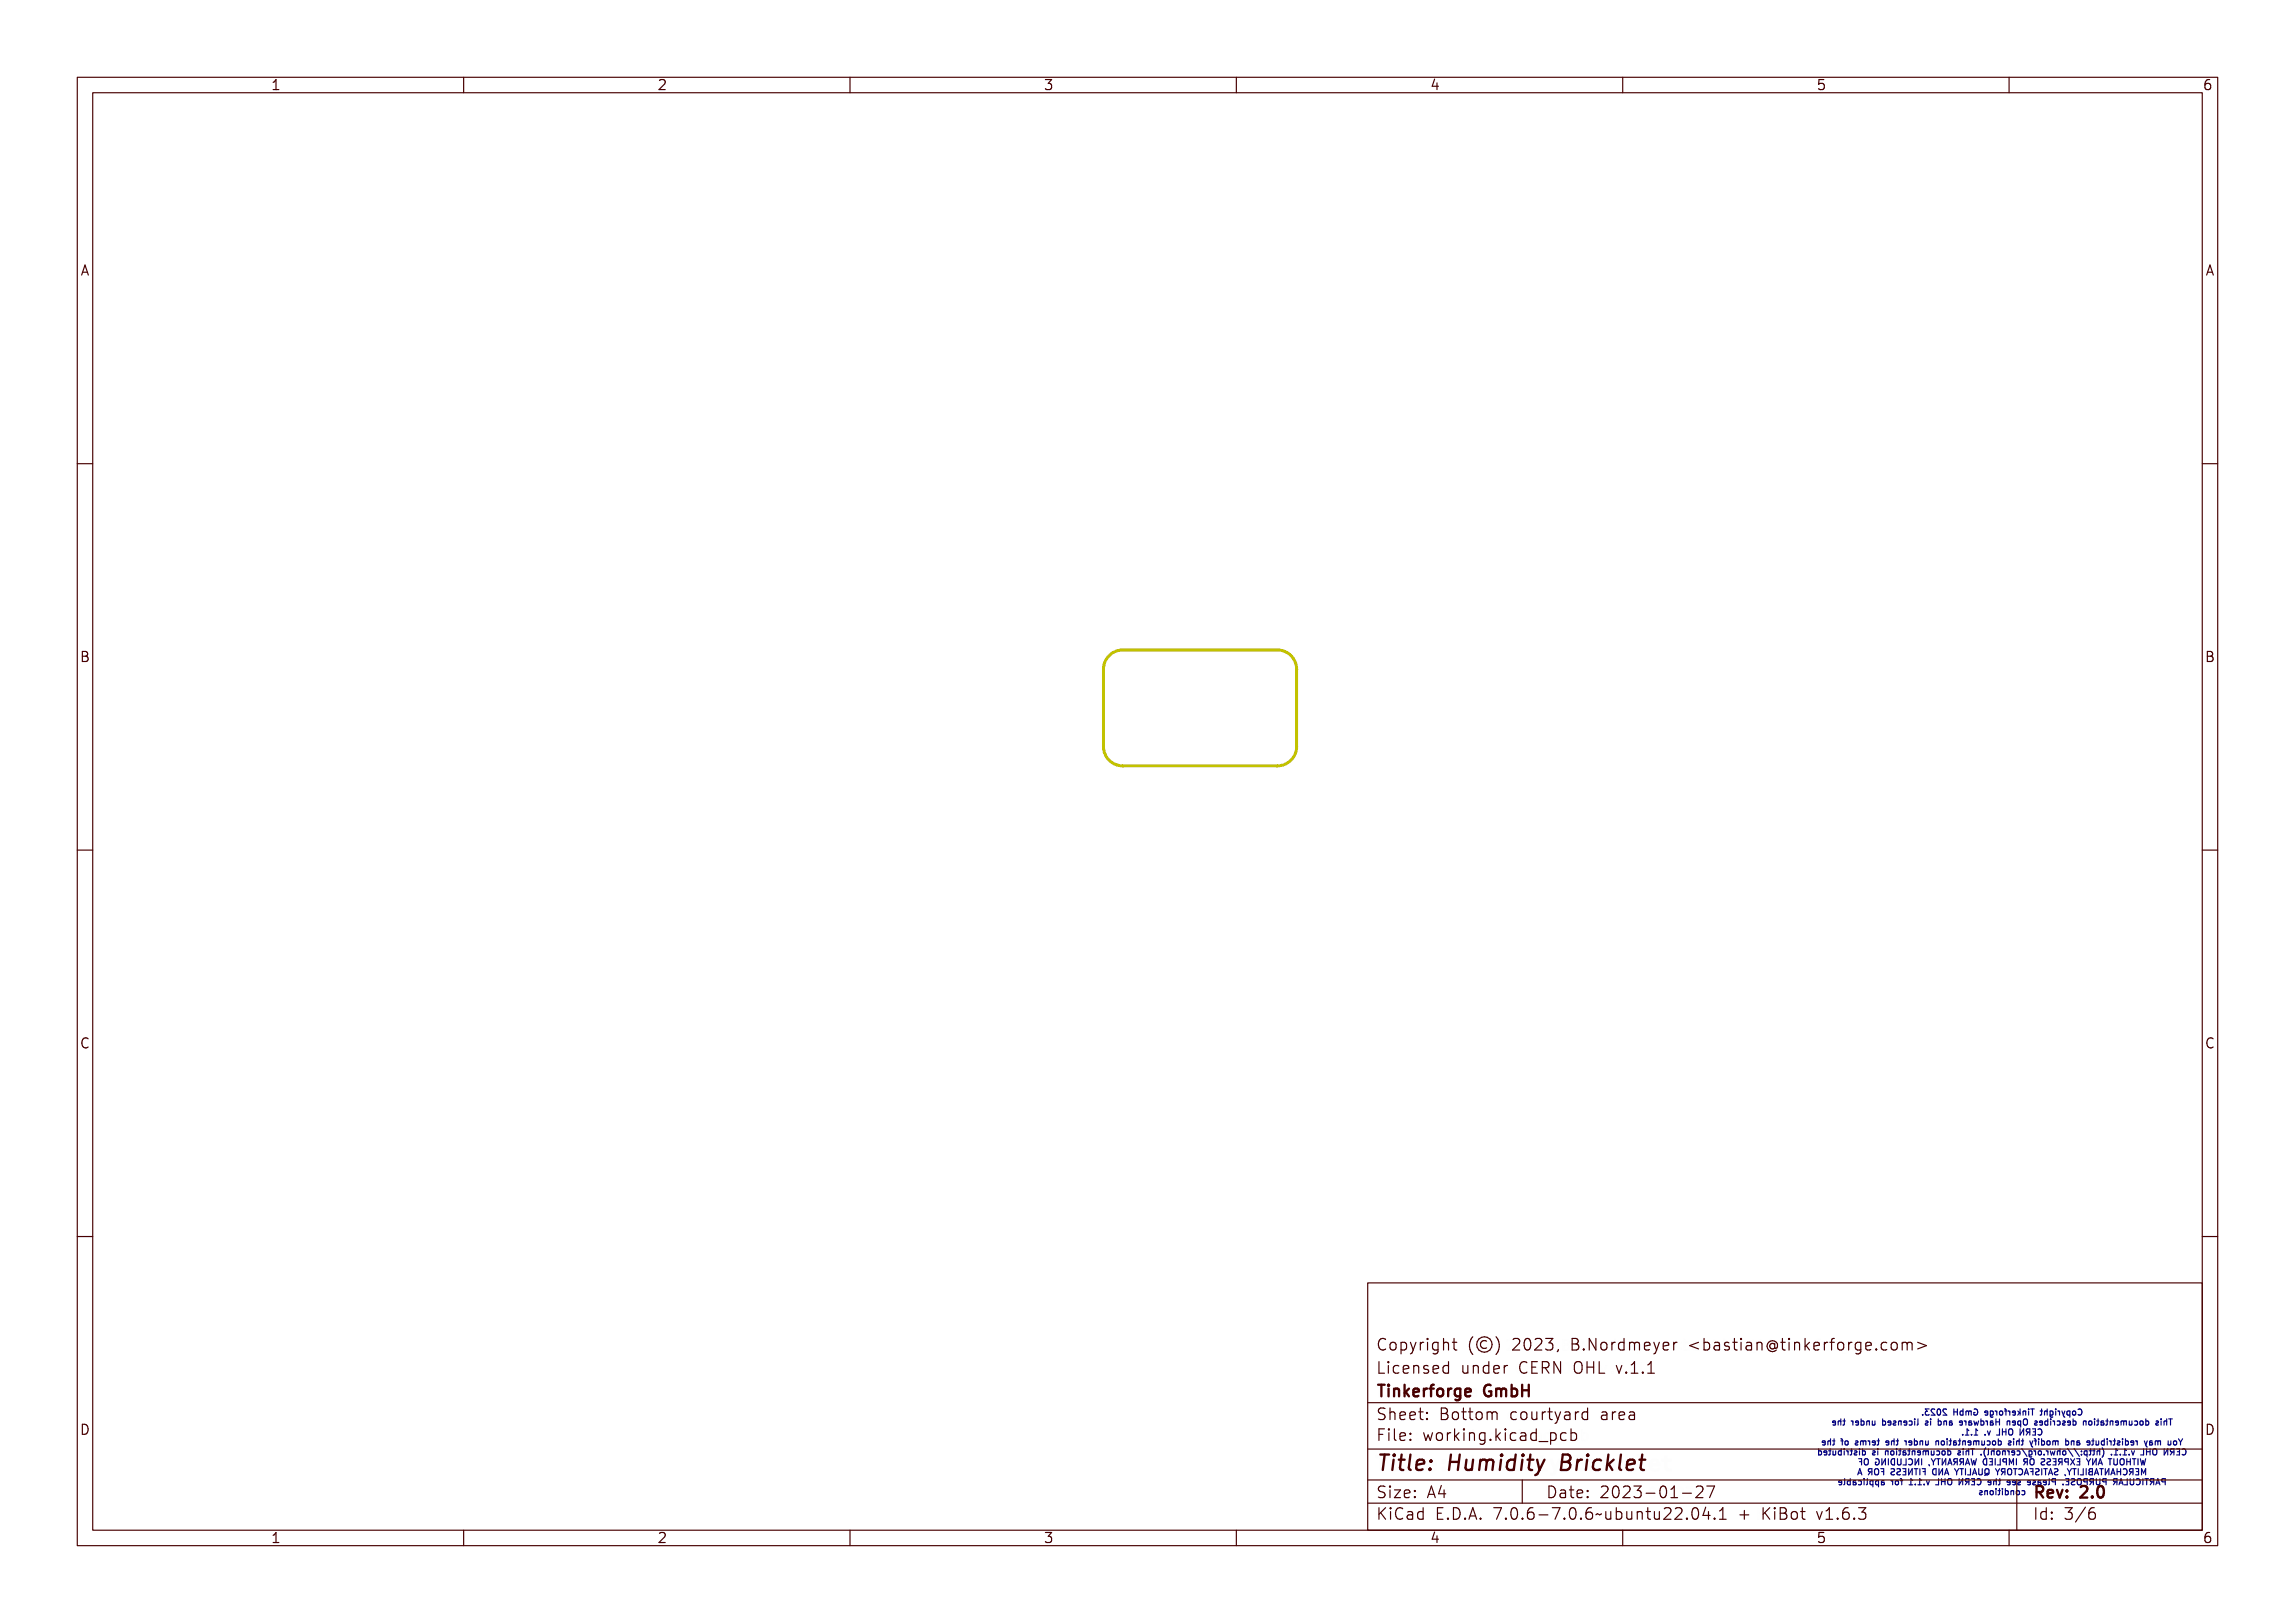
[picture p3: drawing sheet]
<svg xmlns="http://www.w3.org/2000/svg" width="297mm" height="210mm" viewBox="0 0 297 210" stroke-linecap="round" stroke-linejoin="round" font-family="sans-serif">
<defs><g id="words">
<text font-size="2.7" fill="#480000" x="178" y="190.3">Title: Humidity Bricklet</text>
<g font-size="2" fill="#480000">
<text x="178" y="174.7">Copyright (©) 2023, B.Nordmeyer &lt;bastian@tinkerforge.com&gt;</text>
<text x="178" y="177.7">Licensed under CERN OHL v.1.1</text>
<text x="178" y="180.7">Tinkerforge GmbH</text>
<text x="178" y="183.7">Sheet: Bottom courtyard area</text>
<text x="178" y="186.5">File: working.kicad_pcb</text>
<text x="178" y="193.9">Size: A4</text>
<text x="178" y="196.6">KiCad E.D.A. 7.0.6-7.0.6~ubuntu22.04.1 + KiBot v1.6.3</text>
<text x="200" y="193.9">Date: 2023-01-27</text>
<text x="263" y="196.6">Id: 3/6</text>
<text x="263" y="193.9">Rev: 2.0</text>
</g>
<g font-size="1.7" fill="#480000">
<text x="35" y="11.7">1</text>
<text x="85" y="11.7">2</text>
<text x="135" y="11.7">3</text>
<text x="185" y="11.7">4</text>
<text x="235" y="11.7">5</text>
<text x="285" y="11.7">6</text>
<text x="10.5" y="35.7">A</text>
<text x="285.5" y="35.7">A</text>
<text x="10.5" y="85.6">B</text>
<text x="285.5" y="85.6">B</text>
<text x="10.5" y="135.7">C</text>
<text x="285.5" y="135.7">C</text>
<text x="10.5" y="185.6">D</text>
<text x="285.5" y="185.6">D</text>
<text x="35" y="199.7">1</text>
<text x="85" y="199.7">2</text>
<text x="135" y="199.7">3</text>
<text x="185" y="199.7">4</text>
<text x="235" y="199.7">5</text>
<text x="285" y="199.7">6</text>
</g>
<g font-size="1.1" fill="#000084">
<text x="237.3" y="184.4">This documentation describes Open Hardware and is licensed under the</text>
<text x="248.9" y="183.1">Copyright Tinkerforge GmbH 2023.</text>
<text x="254" y="185.7">CERN OHL v. 1.1.</text>
<text x="234.8" y="188.3">CERN OHL v.1.1. (http://ohwr.org/cernohl). This documentation is distributed</text>
<text x="235.7" y="187">You may redistribute and modify this documentation under the terms of the</text>
<text x="241.5" y="190.9">MERCHANTABILITY, SATISFACTORY QUALITY AND FITNESS FOR A</text>
<text x="242.1" y="189.6">WITHOUT ANY EXPRESS OR IMPLIED WARRANTY, INCLUDING OF</text>
<text x="238.6" y="192.2">PARTICULAR PURPOSE. Please see the CERN OHL v.1.1 for applicable</text>
<text x="255.9" y="193.5">conditions</text>
</g>
</g></defs>
<path d="M143.4 85a2.5 2.5 0 0 1 1.9-.9h20a2.5 2.5 0 0 1 2.5 2.5v10a2.5 2.5 0 0 1-2.5 2.5h-20a2.5 2.5 0 0 1-2.5-2.5v-10l.1-.6z" fill="none" stroke="#c2c200" stroke-width=".38"/>
<g fill="none" stroke="#000084" stroke-width=".15">
<path d="M234.9 187.6l.2-.1 .2 .1v.1l-.1-.1a.29 .29 0 0 0-.3 .3 .29 .29 0 0 0 .4 .3v.1a.36 .36 0 0 1-.4-.1 .36 .36 0 0 1 0-.5zM235.5 187.5h.5v.1h-.4v.2h.3v.1h-.3v.3h.4v.1h-.5zM235.7 186.2h.2l.1 .4 .2-.4h.1l-.2 .5v.3h-.1v-.3zM236.1 187.5h.2a.21 .21 0 0 1 .3 .2 .21 .21 0 0 1-.2 .2l.3 .4h-.1l-.3-.3h-.1v.3h-.1zM236.2 187.6h.1a.14 .14 0 0 1 .2 .1 .14 .14 0 0 1-.2 .2h-.1zM236.5 186.5a.28 .28 0 0 1 .4 .2 .28 .28 0 0 1-.4 .3zM236.6 186.6v-.1a.19 .19 0 0 1 .2 .2 .19 .19 0 0 1-.2 .2zM236.8 187.5h.1l.2 .7v-.7h.1v.8h-.1l-.2-.6v.6h-.1zM237.1 186.4h.1v.5h.1l.1-.1 .1-.4v.6v-.1a.19 .19 0 0 1-.3 .1 .19 .19 0 0 1-.1-.2zM237.3 183.7h.6h-.2v.7h-.1v-.7h-.3zM238.1 183.6h.1v.3a.19 .19 0 0 1 .2 0 .19 .19 0 0 1 .1 .2v.3h-.1v-.4l-.1-.1-.1 .1v.4h-.1zM238.1 187.6a.24 .24 0 0 1 .2-.1 .24 .24 0 0 1 .2 .2v.4a.24 .24 0 0 1-.2 .2 .24 .24 0 0 1-.3-.2z"/>
<path d="M238.2 187.6a.33 .33 0 0 1 .3 .3 .33 .33 0 0 1-.2 .3l-.2-.1zM238.3 186.4l.5 .1 .1 .5h-.1l-.1-.5-.1 .5-.1-.5-.1 .5h-.1zM238.3 192l-.1 .1h-.2M238.3 191.7l-.1-.1-.2 .1v.1l.3 .1M238.7 187.5h.1v.3h.3v-.3h.1v.8h-.1v-.4h-.3v.4h-.1zM238.7 191.4h.2a.25 .25 0 0 1 .3 .3 .25 .25 0 0 1-.4 .2v.3h-.1zM238.7 183.9h.3v.5h.2h-.5h.2v-.5h-.2zM238.8 191.5h.1a.15 .15 0 0 1 .2 .1 .15 .15 0 0 1-.2 .2h-.1zM238.9 183.6h.1v.1h-.1zM239 186.5h.4l.1 .5h-.1v-.1a.2 .2 0 0 1-.3 .1 .2 .2 0 0 1-.1-.2 .2 .2 0 0 1 .2-.2h.2a.19 .19 0 0 0-.2-.1 .19 .19 0 0 0-.2 .1zM239.1 186.8l.2-.1a.13 .13 0 0 1 0 .2 .13 .13 0 0 1-.2 0zM239.4 187.5h.1v.7h.3v.1h-.4z"/>
<path d="M239.4 183.9h.4v.1l-.1-.1a.12 .12 0 0 0-.2 0 .12 .12 0 0 0 0 .2 .22 .22 0 0 1 .3 .2 .22 .22 0 0 1-.4 .1v-.1a.14 .14 0 0 0 .2 .1 .14 .14 0 0 0 .1-.2 .21 .21 0 0 1-.3-.1 .21 .21 0 0 1 0-.2zM239.5 191.4h.1l.3 .8h-.1l-.1-.2h-.3v.2h-.1zM239.6 191.5l.1 .4h-.2zM239.6 186.4h.1l.2 .5 .2-.5h.1l-.2 .5a.3 .3 0 0 1-.3 .3l.1-.2zM240 191.4h.2a.21 .21 0 0 1 .2 .1 .21 .21 0 0 1-.1 .3l.2 .4h-.1l-.2-.4h-.1v.4h-.1zM240.1 191.5h.1a.14 .14 0 0 1 .1 .1 .14 .14 0 0 1-.1 .2h-.1zM240.4 190.8l.3-.8 .3 .8M240.5 190.6h.4M240.5 191.4h.6v.1h-.2v.7h-.1v-.7h-.3zM240.6 187.7h.1l.1 .5 .2-.5h.1l-.2 .6h-.1zM240.6 189.1h.3M240.7 183.9l.1-.1 .2 .1v-.3h.1v.8h-.1h-.1a.29 .29 0 0 1-.3-.1 .29 .29 0 0 1 .1-.4z"/>
<path d="M240.7 184l.1-.1a.19 .19 0 0 1 .2 .3 .19 .19 0 0 1-.3 .1zM240.9 188.7v.9M241 186.4l.2 .1a.15 .15 0 0 1 .1-.1 .15 .15 0 0 1 .1 .1 .19 .19 0 0 0-.2 0 .19 .19 0 0 0-.1 .2v.3h-.1zM241.3 191.4h.4v.1h-.2v.6h.2v.1h-.4v-.1h.1v-.6h-.1zM241.3 188.9v.4a.27 .27 0 0 0 .2 .3 .27 .27 0 0 0 .3-.3M241.3 183.9a.28 .28 0 0 1 .4 .2 .28 .28 0 0 1-.4 .3zM241.4 184v-.1a.19 .19 0 0 1 .2 .3 .19 .19 0 0 1-.2 .1zM241.4 188.1h.2v.2h-.2zM241.5 190.1h.2l.1 .4 .1-.4h.2v.8h-.1v-.7l-.2 .4-.2-.4v.7h-.1zM241.6 186.5l.3-.1 .2 .3h-.5a.22 .22 0 0 0 .2 .3 .22 .22 0 0 0 .2-.1 .29 .29 0 0 1-.4 .1 .29 .29 0 0 1 0-.5zM241.7 186.5h.2l.1 .2h-.4zM241.7 188.9l.1 .1"/>
<path d="M241.9 187.6l.3-.1v.7h.2v.1h-.5v-.1h.2v-.6l-.2 .1zM242 191.5l.2-.1h.2v.1h-.1a.29 .29 0 0 0-.3 .3 .29 .29 0 0 0 .4 .2v.1a.36 .36 0 0 1-.5 0 .36 .36 0 0 1 0-.5zM242 183.9l.2-.1 .2 .1v.1a.21 .21 0 0 0-.3 0 .21 .21 0 0 0 0 .3 .21 .21 0 0 0 .3 0 .24 .24 0 0 1-.4 .2 .24 .24 0 0 1-.1-.4zM242.1 188.8h.1l.1 .6 .1-.4h.1l.1 .4 .1-.6h.1l-.2 .8h-.1l-.1-.5-.1 .5h-.1zM242.2 190.1h.5v.1h-.4v.2h.4v.1h-.4v.3h.4v.1h-.5zM242.3 186.5l.1-.1 .2 .1v-.3h.1v.8l-.1-.1-.1 .1a.29 .29 0 0 1-.3-.1 .29 .29 0 0 1 .1-.4zM242.3 186.6l.1-.1a.19 .19 0 0 1 .2 .2 .19 .19 0 0 1-.3 .2zM242.5 191.4h.1v.5a.14 .14 0 0 0 .2 .2 .14 .14 0 0 0 .1-.2v-.5h.1v.5a.25 .25 0 0 1-.2 .3 .25 .25 0 0 1-.3-.3zM242.5 183.9h.1l.1 .4 .1 .1 .1-.1v-.4h.1v.5l-.1-.1a.19 .19 0 0 1-.2 .1 .19 .19 0 0 1-.2-.2zM242.7 188.1h.1v.2h-.1zM242.8 190.1h.3a.21 .21 0 0 1 .2 .2 .21 .21 0 0 1-.1 .2l.2 .4h-.1l-.3-.3h-.1v.3h-.1zM242.9 188.8h.4v.1h-.2v.6h.2v.1h-.4v-.1h.1v-.6h-.1z"/>
<path d="M242.9 186.4h.2v.5h.2v.1h-.4v-.1h.1v-.4h-.1zM242.9 190.2h.2a.14 .14 0 0 1 .1 .1 .14 .14 0 0 1-.1 .2h-.2zM243 186.2h.1v.1h-.1zM243.1 183.9h.5l.1 .5h-.1l-.1-.5v.5h-.1l-.1-.5-.1 .5h-.1zM243.2 191.4h.1v.7h.4v.1h-.5zM243.2 187.6l.3-.1v.7h.2v.1h-.5v-.1h.2v-.6l-.2 .1zM243.4 188.8h.6v.1h-.2v.7h-.1v-.7h-.3zM243.6 190.2l.2-.1h.2v.1h-.1a.29 .29 0 0 0-.3 .3 .29 .29 0 0 0 .4 .2v.1a.36 .36 0 0 1-.5 0 .36 .36 0 0 1 0-.5zM243.6 186.5h.3h-.1a.12 .12 0 0 0-.1 0 .12 .12 0 0 0-.1 .1 .22 .22 0 0 1 .3 .3 .22 .22 0 0 1-.3 .1v-.1a.14 .14 0 0 0 .1 .1 .14 .14 0 0 0 .1-.2 .21 .21 0 0 1-.2-.1 .21 .21 0 0 1 0-.2zM243.9 183.9h.3l.1 .2-.4 .1a.22 .22 0 0 0 .1 .2 .22 .22 0 0 0 .3-.1 .29 .29 0 0 1-.5 .1 .29 .29 0 0 1 .1-.5zM243.9 184l.2-.1 .1 .2h-.3zM244 188.1h.1v.2h-.1z"/>
<path d="M244 191.4h.1l.2 .8h-.1v-.2h-.3v.2h-.2zM244 191.5l.2 .4h-.3zM244.1 188.8h.1v.3h.3v-.3h.1v.8h-.1v-.4h-.3v.4h-.1zM244.1 190.1h.1v.3h.3v-.3h.1v.8h-.1v-.4h-.3v.4h-.1zM244.3 186.3h.1v.1h.2v.1h-.2v.4l.2 .1h-.3v-.5h-.2v-.1h.2zM244.4 191.4h.3a.21 .21 0 0 1 .2 .1 .21 .21 0 0 1-.1 .3l.2 .4h-.1l-.3-.4h-.1v.4h-.1zM244.5 183.9h.1a.19 .19 0 0 1 .2 0 .19 .19 0 0 1 .1 .2v.3h-.1v-.4l-.1-.1-.1 .1v.4h-.1zM244.5 191.5h.2a.14 .14 0 0 1 .1 .1 .14 .14 0 0 1-.1 .2h-.2zM244.8 188.9a.25 .25 0 0 1 .3-.1 .25 .25 0 0 1 .2 .2v.4a.24 .24 0 0 1-.3 .2 .24 .24 0 0 1-.2-.2zM244.9 186.4l.1 .1a.15 .15 0 0 1 .2-.1 .15 .15 0 0 1 .1 .1 .19 .19 0 0 0-.2 0 .19 .19 0 0 0-.1 .2v.3h-.1zM244.9 188.9a.33 .33 0 0 1 .3 .3 .33 .33 0 0 1-.2 .3l-.1-.2zM244.9 190.1h.2l.2 .8h-.1l-.1-.2h-.2l-.1 .2h-.1z"/>
<path d="M245 190.2l.1 .4h-.2zM245.2 183.7h.1v.2h.2h-.2v.4l.2 .1h-.2l-.1-.5h-.1h.1zM245.4 187.5h.1a.91 .91 0 0 0 0 .9 .65 .65 0 0 1-.1-.9zM245.4 190.1h.1l.3 .6v-.6h.1v.8h-.1l-.3-.7v.7h-.1zM245.4 188.8h.1v.5a.14 .14 0 0 0 .1 .2 .14 .14 0 0 0 .2-.2v-.5h.1v.5a.25 .25 0 0 1-.3 .3 .25 .25 0 0 1-.2-.3zM245.5 186.4h.2v.5h.2v.1h-.5v-.1h.2v-.4h-.1zM245.6 186.2h.1v.1h-.1zM245.7 187.5h.1v.3a.19 .19 0 0 1 .3-.1 .19 .19 0 0 1 .1 .2v.4h-.1v-.4l-.1-.1-.1 .1-.1 .4h-.1zM245.8 191.4h.2a.25 .25 0 0 1 .2 .3 .25 .25 0 0 1-.3 .2v.3h-.1zM245.8 183.9h.4v.5h-.1v-.1a.2 .2 0 0 1-.3 .2 .2 .2 0 0 1-.1-.3 .2 .2 0 0 1 .3-.1h.1a.19 .19 0 0 0-.1-.2 .19 .19 0 0 0-.2 .1zM245.9 184.2l.1-.1a.15 .15 0 0 1 0 .3 .13 .13 0 0 1-.2-.1zM245.9 191.5h.1a.15 .15 0 0 1 .1 .1 .15 .15 0 0 1-.1 .2h-.1z"/>
<path d="M246 188.8h.6v.1h-.3v.7h-.1v-.7h-.2zM246 190.1h.6v.1h-.3v.7h-.1v-.7h-.2zM246.1 186.2h.1v.3a.25 .25 0 0 1 .3 .2 .25 .25 0 0 1-.3 .2l-.1 .1zM246.2 186.6v-.1a.19 .19 0 0 1 .2 .2 .19 .19 0 0 1-.2 .2zM246.4 191.4h.1v.5a.14 .14 0 0 0 .1 .2 .14 .14 0 0 0 .1-.2v-.5h.2v.5a.25 .25 0 0 1-.3 .3 .25 .25 0 0 1-.2-.3zM246.5 183.7h.1v.2h.2h-.2v.4l.2 .1h-.2l-.1-.5h-.1h.1zM246.5 187.6h.1v.1h.2v.1h-.2v.4h.2v.1h-.2l-.1-.5h-.1v-.1h.1zM246.7 186.4h.1v.5h.1l.2-.1v-.4h.1v.6l-.1-.1a.19 .19 0 0 1-.3 .1 .19 .19 0 0 1-.1-.2zM246.9 190.1h.1l.2 .8h-.1v-.2h-.3l-.1 .2h-.1zM246.9 190.2l.1 .4h-.2zM247 191.4h.2a.21 .21 0 0 1 .3 .1 .21 .21 0 0 1-.2 .3l.3 .4h-.1l-.3-.4h-.1v.4h-.1zM247.1 183.9h.2v.5h.2h-.5h.2v-.5h-.1z"/>
<path d="M247.1 191.5h.1a.14 .14 0 0 1 .2 .1 .14 .14 0 0 1-.2 .2h-.1zM247.2 187.6h.1v.1h.2v.1h-.2v.4h.2v.1h-.3v-.5h-.2v-.1h.2zM247.2 183.6h.1v.1h-.1zM247.3 190.1h.3a.19 .19 0 0 1 .2 .1 .19 .19 0 0 1-.1 .3 .21 .21 0 0 1 .1 .2 .21 .21 0 0 1-.2 .2h-.3zM247.4 190.5h.2a.14 .14 0 0 1 .1 .1 .14 .14 0 0 1-.1 .2h-.2zM247.4 190.2h.2a.12 .12 0 0 1 .1 .1 .12 .12 0 0 1-.1 .1h-.2zM247.5 186.3h.1v.1h.2v.1h-.2v.4l.2 .1h-.3v-.5h-.2v-.1h.2zM247.5 188.8h.1l.3 .8h-.1l-.1-.2h-.3v.2h-.1zM247.6 188.9l.1 .4h-.2zM247.7 187.7l.1 .1a.25 .25 0 0 1 .3 .2 .25 .25 0 0 1-.3 .2v.3h-.1zM247.7 191.4h.2a.25 .25 0 0 1 .3 .3 .25 .25 0 0 1-.4 .2v.3h-.1zM247.7 183.9a.28 .28 0 0 1 .4 .2 .28 .28 0 0 1-.4 .3z"/>
<path d="M247.8 191.5h.1a.15 .15 0 0 1 .2 .1 .15 .15 0 0 1-.2 .2h-.1zM247.8 184v-.1a.19 .19 0 0 1 .2 .3 .19 .19 0 0 1-.2 .1zM247.8 187.8a.19 .19 0 0 1 .2 .2 .19 .19 0 0 1-.2 .2zM248 188.8h.1l.3 .6v-.6h.1v.8h-.2l-.2-.7v.7h-.1zM248 190.1h.4v.1h-.1v.6h.1v.1h-.4v-.1h.2v-.6h-.2zM248 186.5l.3-.1 .2 .3h-.4a.22 .22 0 0 0 .1 .3 .22 .22 0 0 0 .2-.1 .29 .29 0 0 1-.4 .1 .29 .29 0 0 1 0-.5zM248.1 186.5h.2l.1 .2h-.3zM248.3 183.9h.1a.19 .19 0 0 1 .2 0 .19 .19 0 0 1 .2 .2v.3h-.1v-.4l-.2-.1-.1 .1v.4h-.1zM248.3 191.5a.24 .24 0 0 1 .3-.1 .24 .24 0 0 1 .2 .2v.2a.31 .31 0 0 1-.3 .4l-.2-.2zM248.5 191.5a.33 .33 0 0 1 .2 .3 .33 .33 0 0 1-.2 .3l-.1-.2zM248.5 187.7h.1v.2h-.1zM248.5 188.1h.1v.2h-.1z"/>
<path d="M248.5 188.8h.2l.2 .4 .1-.4h.2l-.3 .4v.4h-.1v-.4zM248.6 190.1h.1v.7h.4v.1h-.5zM249 191.4h.2h.2l-.1 .1a.16 .16 0 0 0-.2-.1 .16 .16 0 0 0-.1 .2 .16 .16 0 0 0 .2 .1 .24 .24 0 0 1 .1 .4 .24 .24 0 0 1-.4-.1 .18 .18 0 0 0 .3 .1 .18 .18 0 0 0 0-.3 .25 .25 0 0 1-.2-.1 .25 .25 0 0 1 0-.3zM249 182.5l.2-.1h.2v.1h-.1a.29 .29 0 0 0-.3 .3 .29 .29 0 0 0 .4 .2v.1a.36 .36 0 0 1-.4-.1 .36 .36 0 0 1-.1-.4zM249.3 190.1h.4v.1h-.2v.6h.2v.1h-.4v-.1h.1v-.6h-.1zM249.3 186.5h.4v.5h-.1v-.1a.2 .2 0 0 1-.2 .1 .2 .2 0 0 1-.2-.2 .2 .2 0 0 1 .3-.2h.1a.19 .19 0 0 0-.1-.1 .19 .19 0 0 0-.2 .1zM249.3 187.5h.1l-.4 .9h-.1zM249.4 186.8l.1-.1a.13 .13 0 0 1 0 .2 .13 .13 0 0 1-.2 0zM249.6 191.4h.5v.1h-.4v.2h.3v.1h-.3v.3h.4v.1h-.5zM249.6 183.9l.2-.1 .1 .1v-.3h.1v.8h-.1a.29 .29 0 0 1-.4-.1 .29 .29 0 0 1 .1-.4zM249.6 182.6a.29 .29 0 0 1 .5 .3 .28 .28 0 0 1-.5 .2zM249.7 184v-.1a.19 .19 0 0 1 .2 .3 .19 .19 0 0 1-.2 .1z"/>
<path d="M249.7 182.7v-.1a.21 .21 0 0 1 .3 .3 .19 .19 0 0 1-.3 .1zM249.8 190.1h.6v.1h-.2v.7h-.1v-.7h-.3zM249.9 186.4h.1v.1a.19 .19 0 0 1 .2-.1 .19 .19 0 0 1 .2 .3v.3h-.1v-.4l-.2-.1-.1 .1v.4h-.1zM249.9 188.8h.5v.1h-.4v.2h.4v.1h-.4v.3h.4v.1h-.5zM250 187.5h.1l-.5 .9h-.1zM250.2 182.6h.1a.25 .25 0 0 1 .4 .3 .25 .25 0 0 1-.4 .2v.3h-.1zM250.3 187.8a.28 .28 0 0 1 .4 .2 .28 .28 0 0 1-.4 .2zM250.3 183.9h.3l.1 .2-.4 .1a.22 .22 0 0 0 .1 .2 .22 .22 0 0 0 .3-.1 .29 .29 0 0 1-.5 .1 .29 .29 0 0 1 .1-.5zM250.3 187.8h.1a.19 .19 0 0 1 .2 .2 .19 .19 0 0 1-.3 .2zM250.4 184l.1-.1 .1 .2h-.3zM250.4 182.7v-.1a.19 .19 0 0 1 .2 .3 .19 .19 0 0 1-.2 .1zM250.4 192h.1v.2h-.1z"/>
<path d="M250.5 190.1h.1l.2 .3 .2-.3h.1l-.3 .4v.4h-.1v-.4zM250.5 188.8h.1l.2 .3 .2-.3h.1l-.3 .4 .3 .4h-.1l-.2-.3-.2 .3h-.1l.2-.4zM250.6 186.5l.1-.1 .2 .1v-.3h.1v.8l-.1-.1-.1 .1a.29 .29 0 0 1-.3-.1 .29 .29 0 0 1 .1-.4zM250.7 186.6v-.1a.19 .19 0 0 1 .2 .2 .19 .19 0 0 1-.2 .2zM250.8 182.6h.1l.2 .4 .2-.4h.1l-.2 .4a.3 .3 0 0 1-.3 .4l.2-.3zM250.9 187.5h.1v.3a.19 .19 0 0 1 .2-.1 .19 .19 0 0 1 .1 .2v.4h-.1v-.4l-.1-.1-.1 .1v.4h-.1zM250.9 183.9h.4v.1l-.1-.1a.12 .12 0 0 0-.2 0 .12 .12 0 0 0 0 .2 .22 .22 0 0 1 .3 .2 .22 .22 0 0 1-.4 .1v-.1a.14 .14 0 0 0 .2 .1 .14 .14 0 0 0 .1-.2 .21 .21 0 0 1-.3-.1 .21 .21 0 0 1 0-.2zM251.2 188.8h.2a.25 .25 0 0 1 .3 .3 .25 .25 0 0 1-.4 .2v.3h-.1zM251.3 188.9h.1a.15 .15 0 0 1 .2 .1 .15 .15 0 0 1-.2 .2h-.1zM251.4 190.7h.1v.1l-.2 .2zM251.4 187.7h.1l.1 .5 .1-.3h.1l.1 .3 .1-.5h.1l-.2 .6h-.1l-.1-.3-.1 .3zM251.5 191.4h.2a.25 .25 0 0 1 .3 .3 .25 .25 0 0 1-.4 .2v.3h-.1z"/>
<path d="M251.6 183.9l.2-.1 .2 .1v.1a.21 .21 0 0 0-.3 0 .21 .21 0 0 0 0 .3 .21 .21 0 0 0 .3 0 .24 .24 0 0 1-.3 .2 .24 .24 0 0 1-.2-.4zM251.6 182.6h.1a.15 .15 0 0 1 .2-.1 .15 .15 0 0 1 .1 .2 .19 .19 0 0 0-.2 0 .19 .19 0 0 0-.1 .2v.2h-.1zM251.6 191.5h.1a.15 .15 0 0 1 .2 .1 .15 .15 0 0 1-.2 .2h-.1zM251.8 186.4l.5 .1v.5h-.1v-.5l-.1 .5h-.1l-.1-.5v.5h-.1zM251.8 188.8h.2a.21 .21 0 0 1 .3 .2 .21 .21 0 0 1-.2 .2l.3 .4h-.1l-.3-.3h-.1v.3h-.1zM251.9 188.9h.1a.14 .14 0 0 1 .2 .1 .14 .14 0 0 1-.2 .2h-.1zM252.1 191.3h.3v.7l.2 .1v.1l-.3-.1v-.7h-.2zM252.2 182.6h.2v.5h.2h-.5h.2v-.5h-.1zM252.2 183.9h.2a.15 .15 0 0 1 .1-.1 .15 .15 0 0 1 .2 .2 .19 .19 0 0 0-.3 0 .19 .19 0 0 0-.1 .1v.3h-.1zM252.2 187.7l.2 .1a.15 .15 0 0 1 .1-.1 .15 .15 0 0 1 .2 .1 .19 .19 0 0 0-.3 0 .19 .19 0 0 0-.1 .2v.3h-.1zM252.3 182.3h.1v.2h-.1zM252.5 188.8h.4v.1h-.3v.2h.3v.1h-.3v.3h.3v.1h-.4z"/>
<path d="M252.5 186.5a.28 .28 0 0 1 .4 .2 .28 .28 0 0 1-.4 .3zM252.5 190.1h.2h.2v.1a.16 .16 0 0 0-.2-.1 .16 .16 0 0 0-.1 .2 .16 .16 0 0 0 .1 .1 .24 .24 0 0 1 .2 .4 .24 .24 0 0 1-.4-.1 .18 .18 0 0 0 .2 .1 .18 .18 0 0 0 .1-.2 .25 .25 0 0 1-.3-.2 .25 .25 0 0 1 0-.3zM252.6 186.6v-.1a.19 .19 0 0 1 .2 .2 .19 .19 0 0 1-.2 .2zM252.8 182.6h.4v.5a.22 .22 0 0 1-.1 .3 .22 .22 0 0 1-.3-.1 .19 .19 0 0 0 .3 0 .19 .19 0 0 0 0-.2 .29 .29 0 0 1-.3-.1 .29 .29 0 0 1 0-.4zM252.8 183.9h.3v.5h.2h-.5h.2v-.5h-.2zM252.8 191.7l.3-.1 .2 .3h-.4a.22 .22 0 0 0 .1 .2 .22 .22 0 0 0 .3-.1 .29 .29 0 0 1-.5 .1 .29 .29 0 0 1 0-.4zM252.9 182.7v-.1a.19 .19 0 0 1 .2 .3 .19 .19 0 0 1-.2 .1zM252.9 191.7h.2l.1 .1h-.3zM252.9 188.1h.2v.2h-.2zM253 183.6h.1v.1h-.1zM253.1 186.5l.2-.1 .2 .1v-.3h.1v.8l-.1-.1-.1 .1a.29 .29 0 0 1-.3-.1 .29 .29 0 0 1 0-.4zM253.2 188.9l.2-.1h.1v.1a.16 .16 0 0 0-.2-.1 .16 .16 0 0 0-.1 .2 .16 .16 0 0 0 .2 .1 .25 .25 0 0 1 .1 .5 .24 .24 0 0 1-.4-.2 .18 .18 0 0 0 .3 .1 .18 .18 0 0 0 0-.2 .25 .25 0 0 1-.3-.1 .25 .25 0 0 1 .1-.3z"/>
<path d="M253.2 186.6l.1-.1a.19 .19 0 0 1 .2 .2 .19 .19 0 0 1-.3 .2zM253.3 190.1h.1l.2 .8h-.1v-.2h-.3l-.1 .2h-.1zM253.3 190.2l.1 .4h-.2zM253.4 182.3h.1v.4a.19 .19 0 0 1 .3-.1 .19 .19 0 0 1 .1 .2v.3h-.1v-.4l-.1-.1-.2 .1v.4h-.1zM253.4 183.6h.1v.3a.25 .25 0 0 1 .4 .2 .25 .25 0 0 1-.4 .3h-.1zM253.4 191.6l.4 .1 .1 .5h-.1v-.1a.2 .2 0 0 1-.3 .1 .2 .2 0 0 1-.1-.3 .2 .2 0 0 1 .3-.1h.1a.19 .19 0 0 0-.2-.2 .19 .19 0 0 0-.2 .1zM253.5 187.8a.28 .28 0 0 1 .4 .2 .28 .28 0 0 1-.4 .2zM253.5 191.9h.2a.13 .13 0 0 1 0 .2 .13 .13 0 0 1-.2-.1zM253.5 187.8h.1a.19 .19 0 0 1 .2 .2 .19 .19 0 0 1-.3 .2zM253.6 184v-.1a.19 .19 0 0 1 .2 .3 .19 .19 0 0 1-.2 .1zM253.7 190.1h.6v.1h-.3v.7h-.1v-.7h-.2zM253.8 186.4h.2v.5h.2v.1h-.4v-.1h.1v-.4h-.1z"/>
<path d="M253.8 188.9l.2-.1h.2l-.1 .1a.16 .16 0 0 0-.2-.1 .16 .16 0 0 0-.1 .2 .16 .16 0 0 0 .2 .1 .27 .27 0 0 1 .2 .5 .27 .27 0 0 1-.5-.2 .18 .18 0 0 0 .3 .1 .18 .18 0 0 0 .1-.2 .25 .25 0 0 1-.3-.1 .25 .25 0 0 1 0-.3zM253.9 186.2h.1v.1h-.1zM254.1 183.9h.3l.2 .2-.5 .1a.22 .22 0 0 0 .2 .2 .22 .22 0 0 0 .2-.1 .29 .29 0 0 1-.4 .1 .29 .29 0 0 1 0-.5zM254.1 185l.3-.1 .1 .1v.1v-.1a.29 .29 0 0 0-.4 .4 .29 .29 0 0 0 .4 .2v.1a.36 .36 0 0 1-.4-.1 .36 .36 0 0 1 0-.4zM254.1 191.6h.4v.1h-.1a.12 .12 0 0 0-.2-.1 .12 .12 0 0 0 0 .2 .22 .22 0 0 1 .3 .2 .22 .22 0 0 1-.4 .2v-.1a.14 .14 0 0 0 .2 0 .14 .14 0 0 0 .1-.2 .21 .21 0 0 1-.3 0 .21 .21 0 0 1 0-.3zM254.2 187.7l.1 .1a.15 .15 0 0 1 .2-.1 .15 .15 0 0 1 .1 .1 .19 .19 0 0 0-.2 0 .19 .19 0 0 0-.1 .2v.3h-.1zM254.2 184l.2-.1 .1 .2h-.4zM254.2 182.4h.1v.2h.2h-.2v.4l.2 .1h-.3v-.5h-.2h.2zM254.4 186.4h.2l.1-.2h.1v.1h-.1v.1h.1v.1h-.1v.5h-.1v-.5h-.2zM254.4 190.1h.4v.1h-.1v.6h.1v.1h-.4v-.1h.2v-.6h-.2zM254.7 184.9h.5v.1h-.4v.3h.4v.1h-.4v.2h.4v.1h-.5zM254.7 187.8l.5-.1v.6a.22 .22 0 0 1-.2 .2 .22 .22 0 0 1-.3-.1 .19 .19 0 0 0 .3 0 .19 .19 0 0 0 .1-.2l-.1 .1a.29 .29 0 0 1-.3-.2 .29 .29 0 0 1 0-.3z"/>
<path d="M254.8 191.7l.3-.1 .1 .3h-.4a.22 .22 0 0 0 .1 .2 .22 .22 0 0 0 .3-.1 .29 .29 0 0 1-.5 .1 .29 .29 0 0 1 .1-.4zM254.8 183.9h.3v.1l-.1-.1a.12 .12 0 0 0-.1 0 .12 .12 0 0 0 0 .2 .22 .22 0 0 1 .2 .2 .22 .22 0 0 1-.3 .1v-.1a.14 .14 0 0 0 .2 .1 .14 .14 0 0 0 0-.2 .21 .21 0 0 1-.2-.1 .21 .21 0 0 1 0-.2zM254.8 187.8h.1a.19 .19 0 0 1 .2 .2 .19 .19 0 0 1-.3 .2zM254.8 191.7h.2l.1 .1h-.3zM255 186.4h.1l.2 .5 .1-.5h.1l-.1 .5a.3 .3 0 0 1-.4 .3l.2-.2zM255.1 188.9a.24 .24 0 0 1 .2-.1 .24 .24 0 0 1 .2 .2v.4a.24 .24 0 0 1-.2 .2 .24 .24 0 0 1-.3-.2zM255.1 190.1h.2h.2l-.1 .1a.16 .16 0 0 0-.2-.1 .16 .16 0 0 0-.1 .2 .16 .16 0 0 0 .2 .1 .24 .24 0 0 1 .1 .4 .24 .24 0 0 1-.4-.1 .18 .18 0 0 0 .3 .1 .18 .18 0 0 0 0-.2 .25 .25 0 0 1-.2-.2 .25 .25 0 0 1 0-.3zM255.2 188.9a.33 .33 0 0 1 .2 .3 .33 .33 0 0 1-.1 .3l-.2-.2zM255.3 182.4h.6v.1h-.3v.6h-.1v-.6h-.2zM255.3 184.9h.3a.21 .21 0 0 1 .2 .2 .21 .21 0 0 1-.1 .3l.2 .3h-.1l-.3-.3h-.1v.3h-.1zM255.4 185h.2a.14 .14 0 0 1 .1 .2 .14 .14 0 0 1-.1 .1h-.2zM255.7 188.8h.2a.21 .21 0 0 1 .2 .2 .21 .21 0 0 1-.1 .2l.2 .4h-.1l-.2-.3h-.1v.3h-.1z"/>
<path d="M255.7 190.1h.5v.1h-.4v.2h.3v.1h-.3v.4h-.1zM255.7 187.5h.1l-.4 .9h-.1zM255.8 188.9h.1a.14 .14 0 0 1 .1 .1 .14 .14 0 0 1-.1 .2h-.1zM256 184.9h.1l.3 .7v-.7h.1v.8h-.2l-.2-.6v.6h-.1zM256 183.7a.25 .25 0 0 1 .3 0 .25 .25 0 0 1 .2 .2v.3a.24 .24 0 0 1-.3 .3 .24 .24 0 0 1-.2-.3zM256 182.6h.3v.5h.2h-.5h.2v-.5h-.2zM256.1 191.6h.3v.1h-.1a.12 .12 0 0 0-.1-.1 .12 .12 0 0 0-.1 .2 .22 .22 0 0 1 .3 .2 .22 .22 0 0 1-.3 .2v-.1a.14 .14 0 0 0 .1 0 .14 .14 0 0 0 .1-.2 .21 .21 0 0 1-.2 0 .21 .21 0 0 1 0-.3zM256.1 187.8l.2-.1h.2v.1a.21 .21 0 0 0-.3 .1 .21 .21 0 0 0 0 .3 .21 .21 0 0 0 .3 0 .24 .24 0 0 1-.4 .1 .24 .24 0 0 1-.1-.3zM256.1 192.9h.2h.2v.1a.21 .21 0 0 0-.3 0 .21 .21 0 0 0 0 .3 .21 .21 0 0 0 .3 0 .24 .24 0 0 1-.4 .2 .24 .24 0 0 1-.1-.3zM256.2 183.8a.33 .33 0 0 1 .2 .2 .33 .33 0 0 1-.2 .4l-.1-.2zM256.2 182.3h.1v.2h-.1zM256.4 186.3h.1v.1h.3v.1h-.3v.4l.3 .1h-.3l-.1-.5h-.1v-.1h.1z"/>
<path d="M256.5 190.1h.1l.2 .8h-.1v-.2h-.3l-.1 .2h-.1zM256.5 190.2l.1 .4h-.2zM256.6 182.6h.1v.1a.19 .19 0 0 1 .3-.1 .19 .19 0 0 1 .1 .2v.3h-.1v-.4l-.1-.1-.2 .1v.4h-.1zM256.6 183.9h.1a.25 .25 0 0 1 .4 .2 .25 .25 0 0 1-.4 .3v.3h-.1zM256.7 192.9a.28 .28 0 0 1 .4 .3 .28 .28 0 0 1-.4 .2zM256.7 187.8l.3-.1 .1 .3h-.4a.22 .22 0 0 0 .2 .2 .22 .22 0 0 0 .2 0 .29 .29 0 0 1-.5 0 .29 .29 0 0 1 .1-.4zM256.7 191.7l.3-.1 .1 .3h-.4a.22 .22 0 0 0 .2 .2 .22 .22 0 0 0 .2-.1 .29 .29 0 0 1-.5 .1 .29 .29 0 0 1 .1-.4zM256.7 193h.1a.19 .19 0 0 1 .2 .2 .19 .19 0 0 1-.3 .1zM256.8 187.8h.1l.1 .2h-.3zM256.8 191.7h.1l.1 .1h-.3zM256.8 184v-.1a.19 .19 0 0 1 .2 .3 .19 .19 0 0 1-.2 .1zM257 186.2h.1v.3a.19 .19 0 0 1 .2-.1 .19 .19 0 0 1 .1 .3v.3h-.1v-.4l-.1-.1-.1 .1v.4h-.1z"/>
<path d="M257 188.8h.4v.1h-.2v.6h.2v.1h-.4v-.1h.1v-.6h-.1zM257 190.2l.2-.1h.2v.1h-.1a.29 .29 0 0 0-.3 .3 .29 .29 0 0 0 .4 .2v.1a.36 .36 0 0 1-.4 0 .36 .36 0 0 1 0-.5zM257.3 192.9h.1v.1a.19 .19 0 0 1 .2-.1 .19 .19 0 0 1 .1 .2v.4h-.1v-.5l-.1-.1-.1 .1v.5h-.1zM257.3 182.3h.1v.5l.4-.2-.3 .2 .3 .3h-.1l-.2-.2-.1 .2h-.1zM257.3 185a.25 .25 0 0 1 .3-.1 .25 .25 0 0 1 .1 .3v.3a.24 .24 0 0 1-.2 .2 .24 .24 0 0 1-.2-.2zM257.3 183.9h.3l.2 .2-.5 .1a.22 .22 0 0 0 .2 .2 .22 .22 0 0 0 .2-.1 .29 .29 0 0 1-.4 .1 .29 .29 0 0 1 0-.5zM257.3 191.7l.3-.1 .2 .3h-.5a.22 .22 0 0 0 .2 .2 .22 .22 0 0 0 .2-.1 .29 .29 0 0 1-.4 .1 .29 .29 0 0 1 0-.4zM257.4 187.7l.1 .1a.15 .15 0 0 1 .2-.1 .15 .15 0 0 1 .1 .1 .19 .19 0 0 0-.2 0 .19 .19 0 0 0-.1 .2v.3h-.1zM257.4 184l.2-.1 .1 .2h-.4zM257.4 191.7h.2l.1 .1h-.4zM257.4 185a.33 .33 0 0 1 .3 .3 .33 .33 0 0 1-.2 .4l-.1-.2zM257.5 190.1h.6v.1h-.2v.7h-.1v-.7h-.3z"/>
<path d="M257.5 188.8h.2l.1 .4 .2-.4h.1v.8h-.1v-.7l-.1 .4h-.1l-.2-.4v.7h-.1zM257.6 186.4h.3v.5h.2v.1h-.5v-.1h.2v-.4h-.2zM257.8 186.2h.1v.1h-.1zM257.9 184.9h.1v.4h.3v-.4h.1v.8h-.1v-.3h-.3v.3h-.1zM257.9 183.9h.1a.19 .19 0 0 1 .3 0 .19 .19 0 0 1 .1 .2v.3h-.1v-.4l-.1-.1-.2 .1v.4h-.1zM257.9 187.7h.1v.1a.19 .19 0 0 1 .3-.1 .19 .19 0 0 1 .1 .2v.4h-.1v-.4l-.1-.1-.2 .1v.4h-.1zM257.9 192.9h.2h.2v-.3h.1v.9l-.1-.1h-.1a.29 .29 0 0 1-.3-.1 .29 .29 0 0 1 0-.4zM258 182.6h.3l.1 .2-.4 .1a.22 .22 0 0 0 .1 .2 .22 .22 0 0 0 .3-.1 .29 .29 0 0 1-.5 .1 .29 .29 0 0 1 .1-.5zM258 193h.1a.19 .19 0 0 1 .2 .2 .19 .19 0 0 1-.3 .1zM258 182.7l.2-.1 .1 .2h-.3zM258.2 188.8h.3a.25 .25 0 0 1 .2 .3 .25 .25 0 0 1-.3 .2v.3h-.2zM258.3 190.2a.24 .24 0 0 1 .2-.1 .24 .24 0 0 1 .2 .2v.2a.31 .31 0 0 1-.2 .4l-.3-.2z"/>
<path d="M258.3 186.5h.3a.12 .12 0 0 0-.2 0 .12 .12 0 0 0 0 .1 .22 .22 0 0 1 .3 .3 .22 .22 0 0 1-.4 .1v-.1a.14 .14 0 0 0 .2 .1 .14 .14 0 0 0 0-.2 .21 .21 0 0 1-.2-.1 .21 .21 0 0 1 0-.2zM258.4 188.9h.1a.15 .15 0 0 1 .1 .1 .15 .15 0 0 1-.1 .2h-.1zM258.4 190.2a.33 .33 0 0 1 .2 .3 .33 .33 0 0 1-.1 .3l-.2-.2zM258.6 184.9h.1v.7h.4v.1h-.5zM258.6 187.8a.28 .28 0 0 1 .4 .2 .28 .28 0 0 1-.4 .2zM258.6 192.9h.2v.5h.2v.1h-.4v-.1h.1v-.5h-.1zM258.6 182.6h.2a.15 .15 0 0 1 .1-.1 .15 .15 0 0 1 .2 .2 .19 .19 0 0 0-.3 0 .19 .19 0 0 0-.1 .2v.2h-.1zM258.7 187.8a.19 .19 0 0 1 .2 .2 .19 .19 0 0 1-.2 .2zM258.7 191.4h.1v.2h.2v.1h-.2v.3l.2 .1v.1l-.3-.1v-.4h-.2v-.1h.2zM258.7 192.6h.1v.2h-.1zM258.9 190.1h.2a.21 .21 0 0 1 .2 .2 .21 .21 0 0 1-.1 .2l.2 .4h-.1l-.2-.3h-.1v.3h-.1zM258.9 188.8h.1v.7h.4v.1h-.5z"/>
<path d="M259 190.2h.1a.14 .14 0 0 1 .1 .1 .14 .14 0 0 1-.1 .2h-.1zM259.2 183.7h.1v.3h.3v-.3h.1v.7h-.1v-.3h-.3v.3h-.1zM259.2 182.6h.2l.1-.2 .2-.1v.1l-.2 .1v.1h.2h-.2v.5h-.1v-.5h-.2zM259.2 191.4h.1v.3a.19 .19 0 0 1 .2-.1 .19 .19 0 0 1 .1 .2v.4l-.1-.5h-.1l-.1 .1v.4h-.1zM259.2 187.5h.1v.3a.19 .19 0 0 1 .2-.1 .19 .19 0 0 1 .1 .2v.4l-.1-.4-.1-.1-.1 .1v.4h-.1zM259.3 192.7h.1v.2h.2h-.2v.4l.2 .1v.1l-.2-.1-.1-.5h-.1h.1zM259.4 190.1h.2l.1 .3 .2-.3h.1l-.2 .4v.4h-.1v-.4zM259.5 188.8h.5v.1h-.2v.6h.2v.1h-.5v-.1h.2v-.6h-.2zM259.5 186.5l.2-.1 .2 .1v-.3h.1v.8l-.1-.1-.1 .1a.29 .29 0 0 1-.3-.1 .29 .29 0 0 1 0-.4zM259.6 186.6l.1-.1a.19 .19 0 0 1 .2 .2 .19 .19 0 0 1-.3 .2zM259.8 185.1h.1l.2 .5 .1-.5h.1l-.2 .6h-.1zM259.8 187.5h.3v.6l.2 .1v.1l-.3-.1v-.6h-.2z"/>
<path d="M259.9 183.9h.4v.5h-.1v-.1a.2 .2 0 0 1-.3 .2 .2 .2 0 0 1-.1-.3 .2 .2 0 0 1 .3-.1h.1a.19 .19 0 0 0-.1-.2 .19 .19 0 0 0-.2 .1zM259.9 182.6a.28 .28 0 0 1 .4 .3 .28 .28 0 0 1-.4 .2zM259.9 192.9h.2v.5h.2v.1h-.5v-.1h.2v-.5h-.1zM259.9 191.7l.3-.1 .1 .3h-.4a.22 .22 0 0 0 .2 .2 .22 .22 0 0 0 .2-.1 .29 .29 0 0 1-.5 .1 .29 .29 0 0 1 .1-.4zM259.9 184.2l.2-.1a.15 .15 0 0 1 0 .3 .13 .13 0 0 1-.2-.1zM260 182.7v-.1a.19 .19 0 0 1 .2 .3 .19 .19 0 0 1-.2 .1zM260 191.7h.1l.1 .1h-.3zM260 192.6h.1v.2h-.1zM260.2 188.8h.4v.1h-.3v.2h.3v.1h-.3v.3h.3v.1h-.4zM260.2 186.5a.28 .28 0 0 1 .4 .2 .28 .28 0 0 1-.4 .3zM260.3 186.6v-.1a.19 .19 0 0 1 .2 .2 .19 .19 0 0 1-.2 .2zM260.5 192.9a.29 .29 0 0 1 .5 .3 .28 .28 0 0 1-.5 .2z"/>
<path d="M260.6 187.5a.59 .59 0 0 1 0 .9 .87 .87 0 0 0 0-.9zM260.6 182.6h.1a.15 .15 0 0 1 .2-.1 .15 .15 0 0 1 .1 .2 .19 .19 0 0 0-.2 0 .19 .19 0 0 0-.1 .2v.2h-.1zM260.6 183.9h.1a.15 .15 0 0 1 .2-.1 .15 .15 0 0 1 .1 .2 .19 .19 0 0 0-.2 0 .19 .19 0 0 0-.1 .1v.3h-.1zM260.6 193a.19 .19 0 0 1 .3 .2 .19 .19 0 0 1-.3 .1zM260.6 185.6h.2v.1h-.2zM260.8 188.8a.4 .4 0 0 1 .5 .4 .4 .4 0 0 1-.5 .4zM260.8 190.2a.24 .24 0 0 1 .3-.1 .24 .24 0 0 1 .2 .2v.3l-.2 .3 .1 .1-.4-.2zM260.9 186.5l.2-.1 .2 .1v.1a.21 .21 0 0 0-.3 0 .21 .21 0 0 0 0 .3 .21 .21 0 0 0 .3 0 .24 .24 0 0 1-.4 .1 .24 .24 0 0 1-.1-.3zM260.9 188.9a.3 .3 0 0 1 .3 .3 .3 .3 0 0 1-.3 .3zM261 190.2a.33 .33 0 0 1 .2 .3 .33 .33 0 0 1-.2 .3l-.1-.2zM261.1 192.9h.1v.1a.19 .19 0 0 1 .3-.1 .19 .19 0 0 1 .1 .2v.4h-.1v-.5l-.1-.1-.2 .1v.5h-.1zM261.2 182.6h.4v.5a.22 .22 0 0 1-.2 .3 .22 .22 0 0 1-.2-.1 .19 .19 0 0 0 .2 0 .19 .19 0 0 0 .1-.2h-.1a.29 .29 0 0 1-.3-.1 .29 .29 0 0 1 .1-.4z"/>
<path d="M261.2 183.9l.1-.1 .2 .1v-.3h.1v.8h-.1h-.1a.29 .29 0 0 1-.3-.1 .29 .29 0 0 1 .1-.4zM261.2 191.5l.2-.1h.2v.1h-.1a.29 .29 0 0 0-.3 .3 .29 .29 0 0 0 .4 .2v.1a.36 .36 0 0 1-.5 0 .36 .36 0 0 1 0-.5zM261.2 182.7l.1-.1a.19 .19 0 0 1 .2 .3 .19 .19 0 0 1-.3 .1zM261.2 184l.1-.1a.19 .19 0 0 1 .2 .3 .19 .19 0 0 1-.3 .1zM261.3 188.1h.1v.2h-.1zM261.4 190.1h.1v.5a.14 .14 0 0 0 .2 .2 .14 .14 0 0 0 .1-.2v-.5h.1v.5a.25 .25 0 0 1-.2 .3 .25 .25 0 0 1-.3-.3zM261.4 186.4h.1v.5h.2l.1-.1v-.4h.1v.6l-.1-.1a.19 .19 0 0 1-.2 .1 .19 .19 0 0 1-.2-.2zM261.7 183.9h.1l.1 .4v-.3h.1l.1 .3 .1-.4h.1l-.1 .5h-.1l-.1-.3-.1 .3h-.1zM261.8 191.4h.4v.1h-.3v.2h.3v.1h-.3v.3h.3v.1h-.4zM261.8 185l.3-.1v.7h.1v.1h-.4v-.1h.2v-.6l-.2 .1zM261.8 182.6h.3l.1 .2-.4 .1a.22 .22 0 0 0 .2 .2 .22 .22 0 0 0 .2-.1 .29 .29 0 0 1-.4 .1 .29 .29 0 0 1 0-.5zM261.8 192.9h.4v.1h-.1a.12 .12 0 0 0-.2-.1 .12 .12 0 0 0 0 .2 .22 .22 0 0 1 .3 .2 .22 .22 0 0 1-.4 .1 .14 .14 0 0 0 .2 0 .14 .14 0 0 0 .1-.2 .21 .21 0 0 1-.3 0 .21 .21 0 0 1 0-.3z"/>
<path d="M261.9 182.7l.2-.1v.2h-.3zM262 188.8h.1l.1 .6v-.4h.2v.4l.1-.6h.1l-.1 .8h-.1l-.1-.5-.1 .5h-.1zM262 186.4l.5 .1 .1 .5h-.1l-.1-.5-.1 .5-.1-.5-.1 .5h-.1zM262.2 190.1h.2l.2 .8h-.1l-.1-.2h-.2l-.1 .2h-.1zM262.3 190.2l.1 .4h-.2zM262.3 187.5h.6v.1h-.2v.7h-.1v-.7h-.3zM262.4 191.4h.2a.21 .21 0 0 1 .3 .1 .21 .21 0 0 1-.2 .3l.2 .4h-.1l-.2-.4h-.1v.4h-.1zM262.4 183.9h.4l.1 .5h-.1v-.1a.2 .2 0 0 1-.3 .2 .2 .2 0 0 1-.1-.3 .2 .2 0 0 1 .2-.1h.2a.19 .19 0 0 0-.2-.2 .19 .19 0 0 0-.2 .1zM262.5 191.5h.1a.14 .14 0 0 1 .1 .1 .14 .14 0 0 1-.1 .2h-.1zM262.5 184.2l.2-.1a.15 .15 0 0 1 0 .3 .13 .13 0 0 1-.2-.1zM262.6 185.6h.1v.1h-.1zM262.7 190.1h.1v.7h.4v.1h-.5z"/>
<path d="M262.8 186.5l.3-.1 .1 .3h-.4a.22 .22 0 0 0 .1 .3 .22 .22 0 0 0 .3-.1 .29 .29 0 0 1-.5 .1 .29 .29 0 0 1 .1-.5zM262.8 186.5h.2l.1 .2h-.3zM262.9 188.8h.1l.2 .8h-.1v-.2h-.3v.2h-.2zM262.9 188.9l.2 .4h-.3zM263 191.4h.2l.2 .6v-.6h.1v.8h-.1l-.3-.7v.7h-.1zM263 187.5h.1v.3a.19 .19 0 0 1 .3-.1 .19 .19 0 0 1 .1 .2v.4h-.1v-.4l-.1-.1-.1 .1-.1 .4h-.1zM263.1 185l.3-.1v.7h.1v.1h-.4v-.1h.1v-.6l-.1 .1zM263.1 182.5l.2-.1h.2v.1h-.1a.29 .29 0 0 0-.3 .3 .29 .29 0 0 0 .3 .2v-.2h-.1h.2v.3a.35 .35 0 0 1-.5 0 .35 .35 0 0 1 0-.5zM263.1 183.9h.2a.15 .15 0 0 1 .1-.1 .15 .15 0 0 1 .1 .2 .19 .19 0 0 0-.2 0 .19 .19 0 0 0-.1 .1v.3h-.1zM263.3 188.8h.3a.21 .21 0 0 1 .2 .2 .21 .21 0 0 1-.1 .2l.2 .4h-.1l-.3-.3h-.1v.3h-.1zM263.4 186.4h.1v.1a.19 .19 0 0 1 .2-.1 .19 .19 0 0 1 .1 .3v.3h-.1v-.4l-.1-.1-.1 .1v.4h-.1zM263.4 190.1h.4v.1h-.2v.6h.2v.1h-.4v-.1h.1v-.6h-.1z"/>
<path d="M263.4 188.9h.2a.14 .14 0 0 1 .1 .1 .14 .14 0 0 1-.1 .2h-.2zM263.6 182.6h.5l.1 .5h-.1l-.1-.5-.1 .5-.1-.5-.1 .5h-.1zM263.7 187.7h.3v.5h.2v.1h-.5v-.1h.2v-.4h-.2zM263.7 183.9h.3l.2 .2-.4 .1a.22 .22 0 0 0 .1 .2 .22 .22 0 0 0 .2-.1 .29 .29 0 0 1-.4 .1 .29 .29 0 0 1 0-.5zM263.8 184l.2-.1 .1 .2h-.3zM263.8 185.6h.2v.1h-.2zM263.9 187.5h.1v.1h-.1zM263.9 190.1h.6v.1h-.2v.7h-.1v-.7h-.3zM264 188.8h.2a.21 .21 0 0 1 .3 .2 .21 .21 0 0 1-.2 .2l.2 .4h-.1l-.2-.3h-.1v.3h-.1zM264.1 188.9h.1a.14 .14 0 0 1 .1 .1 .14 .14 0 0 1-.1 .2h-.1zM264.1 186.3h.1v.1h.2v.1h-.2v.4l.2 .1h-.2l-.1-.5h-.1v-.1h.1zM264.3 182.3h.1v.3a.25 .25 0 0 1 .4 .3 .25 .25 0 0 1-.4 .2h-.1z"/>
<path d="M264.3 191.5a.24 .24 0 0 1 .3-.1 .24 .24 0 0 1 .2 .2v.2a.31 .31 0 0 1-.3 .4l-.2-.2zM264.4 187.7h.3v.1h-.1a.12 .12 0 0 0-.1 0 .12 .12 0 0 0 0 .1 .22 .22 0 0 1 .3 .3 .22 .22 0 0 1-.4 .1v-.1a.14 .14 0 0 0 .2 0 .14 .14 0 0 0 0-.1 .21 .21 0 0 1-.2-.1 .21 .21 0 0 1 0-.3zM264.5 182.7v-.1a.19 .19 0 0 1 .2 .3 .19 .19 0 0 1-.2 .1zM264.5 191.5a.33 .33 0 0 1 .2 .3 .33 .33 0 0 1-.2 .3l-.1-.2zM264.6 190.1h.1l.2 .3 .2-.3h.1l-.3 .4v.4h-.1v-.4zM264.7 186.5h.4v.5h-.1v-.1a.2 .2 0 0 1-.3 .1 .2 .2 0 0 1-.1-.2 .2 .2 0 0 1 .3-.2h.1a.19 .19 0 0 0-.1-.1 .19 .19 0 0 0-.2 .1zM264.8 186.8l.1-.1a.13 .13 0 0 1 0 .2 .13 .13 0 0 1-.2 0zM264.8 188.8h.1l.3 .8h-.1l-.1-.2h-.3v.2h-.1zM264.9 188.9l.1 .4h-.2zM264.9 182.4h.1v.3h.3v-.3h.1v.7h-.1v-.3h-.3v.3h-.1zM264.9 191.4h.1v.3h.3v-.3h.1v.8h-.1v-.4h-.3v.4h-.1zM265 183.9h.4v.5h-.1v-.1a.2 .2 0 0 1-.2 .2 .2 .2 0 0 1-.2-.3 .2 .2 0 0 1 .3-.1h.1a.19 .19 0 0 0-.1-.2 .19 .19 0 0 0-.2 .1z"/>
<path d="M265.1 184.2l.1-.1a.15 .15 0 0 1 0 .3 .13 .13 0 0 1-.2-.1zM265.3 188.8h.1l.3 .6v-.6h.1v.8h-.2l-.2-.7v.7h-.1zM265.4 186.3h.1v.1h.2v.1h-.2v.4l.2 .1h-.2l-.1-.5h-.1v-.1h.1zM265.6 183.9h.1a.19 .19 0 0 1 .2 0 .19 .19 0 0 1 .2 .2v.3h-.1v-.4l-.2-.1-.1 .1v.4h-.1zM265.6 191.4h.1v.7h.4v.1h-.5zM265.6 187.8l.2-.1 .2 .1v-.3v.8v-.1l-.1 .1a.29 .29 0 0 1-.3-.2 .29 .29 0 0 1 0-.3zM265.7 187.8h.1a.19 .19 0 0 1 .2 .2 .19 .19 0 0 1-.3 .2zM265.9 188.8h.5v.1h-.2v.7h-.1v-.7h-.2zM266 186.4h.2v.5h.2v.1h-.5v-.1h.2v-.4h-.1zM266.1 190.1h.1l.3 .8h-.2v-.2h-.3v.2h-.2zM266.1 186.2h.1v.1h-.1zM266.1 190.2l.2 .4h-.3z"/>
<path d="M266.2 182.4a.28 .28 0 0 1 .5 .1 .28 .28 0 0 1-.2 .4l-.2 .2h.4h-.5l.3-.3a.2 .2 0 0 0 .1-.3 .2 .2 0 0 0-.4 0zM266.3 183.9l.1-.1 .2 .1v-.3h.1v.8h-.1h-.1a.29 .29 0 0 1-.3-.1 .29 .29 0 0 1 .1-.4zM266.3 187.8a.28 .28 0 0 1 .4 .2 .28 .28 0 0 1-.4 .2zM266.3 184l.1-.1a.19 .19 0 0 1 .2 .3 .19 .19 0 0 1-.3 .1zM266.4 187.8a.19 .19 0 0 1 .2 .2 .19 .19 0 0 1-.2 .2zM266.5 188.8h.1l.2 .4 .2-.4h.1l-.3 .4v.4h-.1v-.4zM266.5 190.1h.2l.2 .6v-.6h.1v.8h-.1l-.3-.7v.7h-.1zM266.6 186.5a.28 .28 0 0 1 .4 .2 .28 .28 0 0 1-.4 .3zM266.7 186.6v-.1a.19 .19 0 0 1 .2 .2 .19 .19 0 0 1-.2 .2zM266.8 191.6h.1l.2 .5 .2-.5h.1l-.2 .6h-.2zM266.9 182.5a.23 .23 0 0 1 .3-.1 .23 .23 0 0 1 .1 .2l.1 .2a.31 .31 0 0 1-.3 .4l-.2-.3zM267 187.8l.2-.1h.1v.1a.21 .21 0 0 0-.2 .1 .21 .21 0 0 0 0 .3 .21 .21 0 0 0 .2 0 .24 .24 0 0 1-.3 .1 .24 .24 0 0 1-.1-.3z"/>
<path d="M267 182.5a.32 .32 0 0 1 .3 .3 .32 .32 0 0 1-.3 .3v-.3zM267.2 190.1a.4 .4 0 0 1 .5 .4 .4 .4 0 0 1-.5 .4zM267.2 186.4h.1v.1a.19 .19 0 0 1 .2-.1 .19 .19 0 0 1 .2 .3v.3h-.1v-.4l-.2-.1-.1 .1v.4h-.1zM267.3 190.2a.3 .3 0 0 1 .3 .3 .3 .3 0 0 1-.3 .3zM267.4 189.4h.1v.1l-.2 .2zM267.5 182.4a.28 .28 0 0 1 .4 .1 .28 .28 0 0 1-.1 .4l-.2 .2h.4h-.5l.2-.3a.2 .2 0 0 0 .1-.3 .2 .2 0 0 0-.3 0zM267.5 187.7h.1v.4l.1 .1 .2-.1v-.4h.1v.6l-.1-.1a.19 .19 0 0 1-.3 .1 .19 .19 0 0 1-.1-.2zM267.6 183.9h.2v.5h.2h-.5h.2v-.5h-.1zM267.7 192h.1v.2h-.1zM267.7 183.6h.1v.1h-.1zM268.1 187.7l.5 .1 .1 .5h-.1l-.1-.5-.1 .5-.1-.5-.1 .5h-.1zM268.2 182.4a.23 .23 0 0 1 .3 0 .23 .23 0 0 1 0 .3 .24 .24 0 0 1 0 .4 .24 .24 0 0 1-.4-.1 .19 .19 0 0 0 .3 .1 .19 .19 0 0 0 0-.3h-.1l.1-.1a.14 .14 0 0 0 .1-.2 .14 .14 0 0 0-.2 0h-.1z"/>
<path d="M268.2 191.4h.3v.7h.1v.1h-.4v-.1h.2v-.6h-.2zM268.2 183.9h.4v.1l-.1-.1a.12 .12 0 0 0-.2 0 .12 .12 0 0 0 0 .2 .22 .22 0 0 1 .3 .2 .22 .22 0 0 1-.4 .1v-.1a.14 .14 0 0 0 .2 .1 .14 .14 0 0 0 .1-.2 .21 .21 0 0 1-.3-.1 .21 .21 0 0 1 0-.2zM268.5 186.4h.1v.5h.1l.1-.1v-.4h.1v.6l-.1-.1a.19 .19 0 0 1-.2 .1 .19 .19 0 0 1-.1-.2zM268.5 188.8h.4v.1h-.1v.6h.1v.1h-.4v-.1h.2v-.6h-.2zM268.5 190.1h.5v.1h-.4v.2h.3v.1h-.3v.4h-.1zM268.8 187.8l.3-.1 .2 .3h-.4a.22 .22 0 0 0 .1 .2 .22 .22 0 0 0 .3 0 .29 .29 0 0 1-.5 0 .29 .29 0 0 1 0-.4zM268.9 187.8h.2l.1 .2h-.3zM269 183h.1v.1h-.1zM269 192h.1v.2h-.1zM269.1 188.8h.1l.3 .6v-.6h.1v.8h-.1l-.3-.7v.7h-.1zM269.1 186.4h.1v.1a.19 .19 0 0 1 .3-.1 .19 .19 0 0 1 .1 .3v.3h-.1v-.4l-.1-.1-.2 .1v.4h-.1zM269.1 190.1h.5v.1h-.2v.6h.2v.1h-.5v-.1h.2v-.6h-.2z"/>
<path d="M269.4 183.6h.3v.7l.2 .1h-.3v-.7h-.2zM269.5 187.7h.1v.1a.19 .19 0 0 1 .2-.1 .19 .19 0 0 1 .1 .2v.4h-.1v-.4l-.1-.1-.1 .1v.4h-.1zM269.5 191.4h.3v.7h.1v.1h-.4v-.1h.2v-.6h-.2zM269.7 190.1h.6v.1h-.3v.7h-.1v-.7h-.2zM269.8 186.5l.2-.1 .1 .1v-.3h.1v.8l-.1-.1v.1a.29 .29 0 0 1-.4-.1 .29 .29 0 0 1 .1-.4zM269.8 188.9l.3-.1h.1v.1h-.1a.29 .29 0 0 0-.3 .3 .29 .29 0 0 0 .4 .2v.2a.36 .36 0 0 1-.4-.1 .36 .36 0 0 1 0-.5zM269.9 186.6v-.1a.19 .19 0 0 1 .2 .2 .19 .19 0 0 1-.2 .2zM270.1 183.9h.3v.5h.2h-.5h.2v-.5h-.2zM270.2 187.6h.1v.1h.2v.1h-.2v.4h.2v.1h-.2l-.1-.5h-.1v-.1h.1zM270.3 183.6h.1v.1h-.1zM270.4 190.1h.1l.3 .6v-.6h.1v.8h-.2l-.2-.7v.7h-.1zM270.4 188.8h.1v.7h.4v.1h-.5z"/>
<path d="M270.5 186.5l.3-.1 .1 .3h-.4a.22 .22 0 0 0 .1 .3 .22 .22 0 0 0 .3-.1 .29 .29 0 0 1-.5 .1 .29 .29 0 0 1 .1-.5zM270.5 186.5h.2l.1 .2h-.3zM270.7 191.6h.2l.1-.2h.2l-.2 .1v.1h.2v.1h-.2v.5h-.1v-.5h-.2zM270.7 187.7l.4 .1 .1 .5h-.1v-.1a.2 .2 0 0 1-.3 .1 .2 .2 0 0 1-.1-.2 .2 .2 0 0 1 .3-.2h.1a.19 .19 0 0 0-.2-.1 .19 .19 0 0 0-.2 0zM270.8 183.9l.3-.1 .1 .1v.1a.21 .21 0 0 0-.3 0 .21 .21 0 0 0 0 .3 .21 .21 0 0 0 .3 0 .24 .24 0 0 1-.3 .2 .24 .24 0 0 1-.2-.4zM270.8 188h.2a.13 .13 0 0 1 0 .2 .13 .13 0 0 1-.2 0zM271 188.8h.1v.5a.14 .14 0 0 0 .2 .2 .14 .14 0 0 0 .1-.2v-.5h.1v.5a.25 .25 0 0 1-.2 .3 .25 .25 0 0 1-.3-.3zM271.1 190.1h.4v.1h-.3v.2h.3v.1h-.3v.3h.3v.1h-.4zM271.1 186.4l.2 .1a.15 .15 0 0 1 .1-.1 .15 .15 0 0 1 .2 .1 .19 .19 0 0 0-.3 0 .19 .19 0 0 0-.1 .2v.3h-.1zM271.4 191.6a.28 .28 0 0 1 .4 .3 .28 .28 0 0 1-.4 .2zM271.4 183.9h.3l.2 .2-.5 .1a.22 .22 0 0 0 .2 .2 .22 .22 0 0 0 .2-.1 .29 .29 0 0 1-.4 .1 .29 .29 0 0 1 0-.5zM271.5 191.7a.19 .19 0 0 1 .2 .2 .19 .19 0 0 1-.2 .1z"/>
<path d="M271.5 184l.2-.1 .1 .2h-.4zM271.5 187.6h.1v.1h.2v.1h-.2v.4h.2v.1h-.3v-.5h-.2v-.1h.2zM271.7 188.8a.4 .4 0 0 1 .5 .4 .4 .4 0 0 1-.5 .4zM271.7 190.1h.3h.1v.1a.16 .16 0 0 0-.2-.1 .16 .16 0 0 0-.1 .2 .16 .16 0 0 0 .2 .1 .24 .24 0 0 1 .1 .4 .24 .24 0 0 1-.4-.1 .18 .18 0 0 0 .2 .1 .18 .18 0 0 0 .1-.2 .25 .25 0 0 1-.3-.2 .25 .25 0 0 1 0-.3zM271.8 188.9a.3 .3 0 0 1 .3 .3 .3 .3 0 0 1-.3 .3zM272 183.9h.1a.19 .19 0 0 1 .2 0 .19 .19 0 0 1 .2 .2v.3h-.1v-.4l-.1-.1-.2 .1v.4h-.1zM272 187.7h.3v.5h.2v.1h-.5v-.1h.2v-.4h-.2zM272.1 191.6h.1a.15 .15 0 0 1 .2 0 .15 .15 0 0 1 .1 .1 .19 .19 0 0 0-.2 0 .19 .19 0 0 0-.1 .2v.3h-.1zM272.2 187.5h.1v.1h-.1zM272.3 188.8h.5v.1h-.2v.6h.2v.1h-.5v-.1h.2v-.6h-.2zM272.4 190.1h.2h.2l-.1 .1a.16 .16 0 0 0-.2-.1 .16 .16 0 0 0-.1 .2 .16 .16 0 0 0 .2 .1 .24 .24 0 0 1 .1 .4 .24 .24 0 0 1-.4-.1 .18 .18 0 0 0 .3 .1 .18 .18 0 0 0 0-.2 .25 .25 0 0 1-.2-.2 .25 .25 0 0 1 0-.3zM272.5 186.3h.1v.1h.2v.1h-.2v.4l.2 .1h-.3v-.5h-.2v-.1h.2z"/>
<path d="M272.7 187.8a.28 .28 0 0 1 .4 .2 .28 .28 0 0 1-.4 .2zM272.7 183.9h.4v.1l-.1-.1a.12 .12 0 0 0-.2 0 .12 .12 0 0 0 0 .2 .22 .22 0 0 1 .3 .2 .22 .22 0 0 1-.4 .1v-.1a.14 .14 0 0 0 .2 .1 .14 .14 0 0 0 .1-.2 .21 .21 0 0 1-.3-.1 .21 .21 0 0 1 0-.2zM272.8 187.8a.19 .19 0 0 1 .2 .2 .19 .19 0 0 1-.2 .2zM272.9 188.8h.2l.2 .6v-.6h.1v.8h-.1l-.3-.7v.7h-.1zM273 186.2h.1v.3a.19 .19 0 0 1 .2-.1 .19 .19 0 0 1 .1 .3v.3h-.1v-.4l-.1-.1-.1 .1v.4h-.1zM273.3 187.7h.1v.1a.19 .19 0 0 1 .2-.1 .19 .19 0 0 1 .1 .2v.4h-.1v-.4l-.1-.1-.1 .1v.4h-.1zM273.3 191.6l.4 .1v.5h-.1v-.1a.2 .2 0 0 1-.2 .1 .2 .2 0 0 1-.1-.3 .2 .2 0 0 1 .2-.1h.1a.19 .19 0 0 0-.1-.2 .19 .19 0 0 0-.2 .1zM273.3 183.9h.3l.2 .2-.4 .1a.22 .22 0 0 0 .1 .2 .22 .22 0 0 0 .3-.1 .29 .29 0 0 1-.5 .1 .29 .29 0 0 1 0-.5zM273.4 191.9h.2a.13 .13 0 0 1 0 .2 .13 .13 0 0 1-.2-.1zM273.4 184l.2-.1 .1 .2h-.3zM273.6 190.1h.5v.1h-.4v.2h.4v.1h-.4v.4h-.1zM273.7 186.5l.3-.1 .1 .3h-.4a.22 .22 0 0 0 .1 .3 .22 .22 0 0 0 .3-.1 .29 .29 0 0 1-.5 .1 .29 .29 0 0 1 .1-.5z"/>
<path d="M273.7 188.9l.2-.1 .2 .1v.1l-.1-.1a.29 .29 0 0 0-.4 .3 .29 .29 0 0 0 .4 .3v-.2h-.1v-.1h.2v.3a.35 .35 0 0 1-.5 0 .35 .35 0 0 1 0-.5zM273.7 186.5h.2l.1 .2h-.3zM273.9 191.6l.1 .1a.25 .25 0 0 1 .4 .2 .25 .25 0 0 1-.4 .2v.3h-.1zM274 183.9l.1-.1 .2 .1v-.3h.1v.8h-.1h-.1a.29 .29 0 0 1-.3-.1 .29 .29 0 0 1 .1-.4zM274 184l.1-.1a.19 .19 0 0 1 .2 .3 .19 .19 0 0 1-.3 .1zM274.1 191.7a.19 .19 0 0 1 .2 .2 .19 .19 0 0 1-.2 .1zM274.3 190.2a.25 .25 0 0 1 .2-.1 .25 .25 0 0 1 .2 .2v.4a.24 .24 0 0 1-.2 .2 .24 .24 0 0 1-.3-.2zM274.4 190.2a.33 .33 0 0 1 .3 .3 .33 .33 0 0 1-.2 .3l-.2-.2zM274.6 191.6l.1 .1a.25 .25 0 0 1 .3 .2 .25 .25 0 0 1-.3 .2v.3h-.1zM274.6 187.7h.3v.5h.1v.1h-.4v-.1h.2v-.4h-.2zM274.7 191.7a.19 .19 0 0 1 .2 .2 .19 .19 0 0 1-.2 .1zM274.8 187.5h.1v.1h-.1z"/>
<path d="M274.9 190.1h.2a.21 .21 0 0 1 .2 .2 .21 .21 0 0 1-.1 .2l.2 .4h-.1l-.2-.3h-.1v.3h-.1zM274.9 188.9a.24 .24 0 0 1 .3-.1 .24 .24 0 0 1 .2 .2v.4a.24 .24 0 0 1-.3 .2 .24 .24 0 0 1-.2-.2zM275 190.2h.1a.14 .14 0 0 1 .1 .1 .14 .14 0 0 1-.1 .2h-.1zM275 186.3h.1v.1h.2v.1h-.2v.4l.2 .1h-.2l-.1-.5h-.1v-.1h.1zM275 188.9a.33 .33 0 0 1 .3 .3 .33 .33 0 0 1-.2 .3l-.1-.2zM275.2 191.3h.2l.1 .7 .2 .1v.1l-.3-.1v-.7h-.2zM275.2 183.9h.1v.4l.1 .1 .2-.1v-.4h.1v.5l-.1-.1a.19 .19 0 0 1-.3 .1 .19 .19 0 0 1-.1-.2zM275.3 187.7h.3v.1h-.1a.12 .12 0 0 0-.1 0 .12 .12 0 0 0 0 .1 .22 .22 0 0 1 .2 .3 .22 .22 0 0 1-.3 .1v-.1a.14 .14 0 0 0 .2 0 .14 .14 0 0 0 0-.1 .21 .21 0 0 1-.2-.1 .21 .21 0 0 1 0-.3zM275.6 188.8h.4v.1h-.3v.2h.3v.1h-.3v.4h-.1zM275.6 186.5l.3-.1 .1 .3h-.4a.22 .22 0 0 0 .1 .3 .22 .22 0 0 0 .3-.1 .29 .29 0 0 1-.5 .1 .29 .29 0 0 1 .1-.5zM275.7 186.5h.1l.1 .2h-.3zM275.9 183.9h.1a.19 .19 0 0 1 .2 0 .19 .19 0 0 1 .1 .2v.3h-.1v-.4l-.1-.1-.1 .1v.4h-.1z"/>
<path d="M275.9 191.6h.2v.5h.2v.1h-.4v-.1h.1v-.4h-.1zM276 191.4h.1v.1h-.1zM276.3 186.4l.1 .1a.15 .15 0 0 1 .2-.1 .15 .15 0 0 1 .1 .1 .19 .19 0 0 0-.2 0 .19 .19 0 0 0-.1 .2v.3h-.1zM276.3 190.1h.2l.2 .8h-.1l-.1-.2h-.2l-.1 .2h-.1zM276.4 190.2l.1 .4h-.2zM276.5 187.8l.2-.1 .1 .1v-.3h.1v.8l-.1-.1v.1a.29 .29 0 0 1-.3-.2 .29 .29 0 0 1 0-.3zM276.5 183.9l.2-.1 .1 .1v-.3h.1v.8h-.1a.29 .29 0 0 1-.3-.1 .29 .29 0 0 1 0-.4zM276.6 191.7l.2-.1h.1v.1a.21 .21 0 0 0-.2 0 .21 .21 0 0 0 0 .3 .21 .21 0 0 0 .2 0 .24 .24 0 0 1-.3 .2 .24 .24 0 0 1-.1-.3zM276.6 187.8a.19 .19 0 0 1 .2 .2 .19 .19 0 0 1-.2 .2zM276.6 184v-.1a.19 .19 0 0 1 .2 .3 .19 .19 0 0 1-.2 .1zM276.7 188.7v.9M276.8 186.4l.5 .1v.5h-.1v-.5l-.1 .5h-.1l-.1-.5v.5h-.1z"/>
<path d="M277 188.7l.2 .9 .1-.6 .2 .6 .2-.9M277.1 190.8v-.8l.3 .6 .3-.6v.8M277.1 191.6l.5 .1v.5h-.1v-.1a.2 .2 0 0 1-.3 .1 .2 .2 0 0 1-.1-.3 .2 .2 0 0 1 .3-.1h.1a.19 .19 0 0 0-.1-.2 .19 .19 0 0 0-.3 .1zM277.2 187.7h.2v.5h.2v.1h-.5v-.1h.2v-.4h-.1zM277.2 183.9h.3l.1 .2-.4 .1a.22 .22 0 0 0 .2 .2 .22 .22 0 0 0 .2-.1 .29 .29 0 0 1-.5 .1 .29 .29 0 0 1 .1-.5zM277.2 191.9h.2a.13 .13 0 0 1 0 .2 .13 .13 0 0 1-.2-.1zM277.3 184l.1-.1 .1 .2h-.3zM277.3 187.5h.1v.1h-.1zM277.5 186.5h.4h-.1a.12 .12 0 0 0-.2 0 .12 .12 0 0 0 0 .1 .22 .22 0 0 1 .3 .3 .22 .22 0 0 1-.4 .1v-.1a.14 .14 0 0 0 .2 .1 .14 .14 0 0 0 .1-.2 .21 .21 0 0 1-.3-.1 .21 .21 0 0 1 0-.2zM277.8 191.4h.1v.3a.25 .25 0 0 1 .4 .2 .25 .25 0 0 1-.4 .2l-.1 .1zM277.8 187.7h.4v.1h-.1a.12 .12 0 0 0-.2 0 .12 .12 0 0 0 0 .1 .22 .22 0 0 1 .3 .3 .22 .22 0 0 1-.4 .1v-.1a.14 .14 0 0 0 .2 0 .14 .14 0 0 0 .1-.1 .21 .21 0 0 1-.3-.1 .21 .21 0 0 1 0-.3zM277.9 183.9h.1a.15 .15 0 0 1 .2-.1 .15 .15 0 0 1 .1 .2 .19 .19 0 0 0-.2 0 .19 .19 0 0 0-.1 .1v.3h-.1z"/>
<path d="M277.9 191.7h.1a.19 .19 0 0 1 .2 .2 .19 .19 0 0 1-.3 .1zM278.4 191.3h.3v.7l.2 .1v.1l-.3-.1v-.7h-.2zM278.5 187.6h.1v.1h.3v.1h-.3v.4h.3v.1h-.3l-.1-.5h-.1v-.1h.1zM278.8 186.5a.28 .28 0 0 1 .4 .2 .28 .28 0 0 1-.4 .3zM278.9 186.6v-.1a.19 .19 0 0 1 .2 .2 .19 .19 0 0 1-.2 .2zM279.1 191.7l.3-.1 .1 .3h-.4a.22 .22 0 0 0 .2 .2 .22 .22 0 0 0 .2-.1 .29 .29 0 0 1-.4 .1 .29 .29 0 0 1 0-.4zM279.1 187.7l.2 .1a.15 .15 0 0 1 .1-.1 .15 .15 0 0 1 .2 .1 .19 .19 0 0 0-.3 0 .19 .19 0 0 0-.1 .2v.3h-.1zM279.2 191.7h.2v.1h-.3zM279.2 183.7h.1v.2h.2h-.2v.4l.2 .1h-.3v-.5h-.2h.2zM279.4 186.4h.1l.1-.2h.2v.1h-.2v.1h.2v.1h-.2v.5h-.1v-.5h-.1zM279.7 183.6h.1v.3a.19 .19 0 0 1 .2 0 .19 .19 0 0 1 .1 .2v.3l-.1-.4-.1-.1-.1 .1v.4h-.1zM279.7 187.7h.3v.5h.2v.1h-.5v-.1h.2v-.4h-.2z"/>
<path d="M279.9 187.5h.1v.1h-.1zM279.9 191.3h.3v.8M279.9 191.7h.3M280.3 187.5h.1v.3a.25 .25 0 0 1 .4 .2 .25 .25 0 0 1-.4 .2l-.1 .1zM280.4 183.9h.3l.1 .2-.4 .1a.22 .22 0 0 0 .2 .2 .22 .22 0 0 0 .2-.1 .29 .29 0 0 1-.5 .1 .29 .29 0 0 1 .1-.5zM280.5 184l.1-.1 .1 .2h-.3zM280.5 187.8a.19 .19 0 0 1 .2 .2 .19 .19 0 0 1-.2 .2zM280.8 186.3h.1v.1h.2v.1h-.2v.4l.2 .1h-.3v-.5h-.2v-.1h.2zM281 187.7h.1v.4l.1 .1 .1-.1v-.4h.1v.6l-.1-.1a.19 .19 0 0 1-.2 .1 .19 .19 0 0 1-.1-.2zM281.3 186.2h.1v.3a.19 .19 0 0 1 .2-.1 .19 .19 0 0 1 .1 .3v.3l-.1-.4-.1-.1-.1 .1v.4h-.1zM281.7 187.6h.1v.1h.3v.1h-.3v.4h.3v.1h-.3l-.1-.5h-.1v-.1h.1zM282 186.5l.3-.1 .1 .3h-.4a.22 .22 0 0 0 .2 .3 .22 .22 0 0 0 .2-.1 .29 .29 0 0 1-.5 .1 .29 .29 0 0 1 .1-.5z"/>
<path d="M282.1 186.5h.1l.1 .2h-.3zM282.3 187.8l.3-.1 .1 .3h-.4a.22 .22 0 0 0 .2 .2 .22 .22 0 0 0 .2 0 .29 .29 0 0 1-.4 0 .29 .29 0 0 1 0-.4zM282.4 187.8h.2v.2h-.3zM282.9 187.8l.2-.1 .2 .1v-.3v.8v-.1l-.1 .1a.29 .29 0 0 1-.3-.2 .29 .29 0 0 1 0-.3zM283 187.8a.19 .19 0 0 1 .3 .2 .19 .19 0 0 1-.3 .2z"/>
<circle cx="267.1" cy="182.8" r=".07"/>
</g>
<g fill="none" stroke="#480000" stroke-width=".15">
<path d="M10 10h277v190h-277zM12 12h273v186h-273zM60 10v2M110 10v2M160 10v2M210 10v2M260 10v2M10 60h2M285 60h2M10 110h2M285 110h2M10 160h2"/>
<path d="M285 160h2M177 166h108v32h-108zM178.2 176.3h.2v1.3h.7v.1h-.9zM178.3 173.5l.3-.2h.2h.2v.2a.43 .43 0 0 0-.5 0 .43 .43 0 0 0-.2 .5 .43 .43 0 0 0 .2 .5 .43 .43 0 0 0 .5 0v.2a.62 .62 0 0 1-.6 0 .62 .62 0 0 1-.3-.7zM179.5 176.7h.4v.9h.4v.1h-.9v-.1h.3v-.8h-.2zM179.5 173.8a.56 .56 0 0 1 .8 .2 .56 .56 0 0 1-.3 .7 .57 .57 0 0 1-.6-.2 .57 .57 0 0 1 .1-.7zM179.6 173.9a.26 .26 0 0 1 .3-.1 .26 .26 0 0 1 .2 .2v.2a.33 .33 0 0 1-.3 .4l-.3-.2zM179.7 176.2h.2v.3h-.2zM180.6 173.7h.2v.1a.42 .42 0 0 1 .5-.1 .42 .42 0 0 1 .2 .5 .42 .42 0 0 1-.2 .5 .42 .42 0 0 1-.5-.1v.6h-.2zM180.7 176.8l.5-.2 .2 .1v.2a.4 .4 0 0 0-.5 0 .4 .4 0 0 0 0 .6 .4 .4 0 0 0 .5 0v.2a.58 .58 0 0 1-.7-.1 .58 .58 0 0 1 0-.8zM180.8 173.9a.24 .24 0 0 1 .3-.1 .24 .24 0 0 1 .2 .2v.2a.32 .32 0 0 1-.3 .4 .48 .48 0 0 1-.2-.7zM181.7 173.7h.2l.3 .8 .3-.8h.2l-.3 .8a.55 .55 0 0 1-.6 .7v-.2h.2l.1-.3z"/>
<path d="M181.9 176.8a.49 .49 0 0 1 .6-.1 .49 .49 0 0 1 .2 .5h-.8a.42 .42 0 0 0 .3 .4 .42 .42 0 0 0 .5-.1v.2a.6 .6 0 0 1-.9-.1 .6 .6 0 0 1 .1-.8zM182 176.9l.2-.1a.27 .27 0 0 1 .3 .3h-.6zM183 176.7h.2v.1a.35 .35 0 0 1 .4-.1 .35 .35 0 0 1 .2 .4v.6h-.1l-.1-.8-.2-.1a.28 .28 0 0 0-.2 .3v.6h-.2zM183.2 173.7h.1v.2a.41 .41 0 0 1 .6-.2v.2a.37 .37 0 0 0-.4-.1 .37 .37 0 0 0-.2 .4v.5h-.1zM184.3 173.7h.4v.9h.4v.1h-.9v-.1h.3v-.8h-.2zM184.3 176.7l.5-.1 .2 .1v.2a.28 .28 0 0 0-.4-.2 .28 .28 0 0 0-.1 .3 .42 .42 0 0 1 .4 .2 .42 .42 0 0 1 0 .5h-.6h-.1v-.2a.4 .4 0 0 0 .6-.1v-.1a.42 .42 0 0 1-.4-.1 .42 .42 0 0 1-.1-.5zM184.5 173.2h.2v.3h-.2zM185.4 173.8l.4-.2 .3 .2v-.1h.1v1a.53 .53 0 0 1-.7 .4v-.2a.36 .36 0 0 0 .4 .1 .36 .36 0 0 0 .2-.4l-.2 .1a.51 .51 0 0 1-.5-.2 .51 .51 0 0 1 0-.5zM185.5 176.8a.49 .49 0 0 1 .6-.1 .49 .49 0 0 1 .2 .5h-.8a.42 .42 0 0 0 .3 .4 .42 .42 0 0 0 .5-.1v.2a.6 .6 0 0 1-.8-.1 .6 .6 0 0 1 0-.8zM185.6 173.9a.25 .25 0 0 1 .3-.1 .25 .25 0 0 1 .1 .2l.1 .2a.32 .32 0 0 1-.3 .4 .47 .47 0 0 1-.2-.7zM185.6 176.9l.2-.1a.27 .27 0 0 1 .3 .3h-.6zM186.6 173.2h.2v.6a.35 .35 0 0 1 .4-.1 .35 .35 0 0 1 .2 .4v.6h-.1v-.8l-.2-.1a.28 .28 0 0 0-.3 .3v.6h-.2z"/>
<path d="M186.7 176.8l.3-.2 .3 .2v-.6h.1v1.5h-.1v-.1a.42 .42 0 0 1-.6 .1 .42 .42 0 0 1-.2-.5zM186.8 176.9a.23 .23 0 0 1 .4 0l.1 .3a.33 .33 0 0 1-.3 .4 .48 .48 0 0 1-.2-.7zM188 173.3h.2v.4h.4v.1h-.4v.7l.1 .1h.3v.1a.41 .41 0 0 1-.6-.3v-.6h-.2v-.1h.2zM189 176.7h.2v.8l.2 .1a.28 .28 0 0 0 .3-.3v-.6h.2v1h-.2v-.1a.35 .35 0 0 1-.5 .2 .35 .35 0 0 1-.2-.5zM190.2 176.7h.2v.1a.35 .35 0 0 1 .4-.1 .35 .35 0 0 1 .3 .4v.6h-.2v-.8l-.2-.1a.28 .28 0 0 0-.3 .3v.6h-.2zM190.7 173.2h.2a1.66 1.66 0 0 0 0 1.8h-.2a1.5 1.5 0 0 1 0-1.8zM191.5 176.8l.3-.2 .3 .2v-.6h.2v1.5h-.2v-.1a.42 .42 0 0 1-.6 .1 .42 .42 0 0 1-.1-.5zM191.6 173.8l.3-.1h.2v.1a.28 .28 0 0 0-.4 0 .28 .28 0 0 0 0 .4 .28 .28 0 0 0 .4 0 .32 .32 0 0 1-.4 .2 .32 .32 0 0 1-.2-.4zM191.7 176.8a.42 .42 0 0 1 .4 .4 .42 .42 0 0 1-.3 .4 .48 .48 0 0 1-.1-.8zM192.7 176.8a.49 .49 0 0 1 .6-.1 .49 .49 0 0 1 .2 .5h-.8a.42 .42 0 0 0 .3 .4 .42 .42 0 0 0 .5-.1v.2a.6 .6 0 0 1-.8-.1 .6 .6 0 0 1 0-.8zM192.8 173.2h.1a1.5 1.5 0 0 1 0 1.8h-.1a1.69 1.69 0 0 0 0-1.8zM192.9 176.9l.2-.1a.27 .27 0 0 1 .2 .3h-.5z"/>
<path d="M194 176.7h.2v.2a.41 .41 0 0 1 .6-.2v.2a.37 .37 0 0 0-.4-.1 .37 .37 0 0 0-.2 .4v.5h-.2zM195 173.4a.5 .5 0 0 1 .8 0 .5 .5 0 0 1-.2 .7l-.4 .5h.7v.1h-.9v-.1l.2-.3a.72 .72 0 0 0 .4-.8l-.3-.1-.3 .2zM196.3 173.5a.45 .45 0 0 1 .5-.2 .45 .45 0 0 1 .3 .5v.2a.51 .51 0 0 1-.2 .6 .51 .51 0 0 1-.6 0l-.1-.6zM196.3 176.5l.3-.2h.3h.2v.2a.43 .43 0 0 0-.6 0 .43 .43 0 0 0-.1 .5 .43 .43 0 0 0 .1 .5 .43 .43 0 0 0 .6 0v.2a.62 .62 0 0 1-.7 0 .62 .62 0 0 1-.2-.7zM196.5 173.5a.39 .39 0 0 1 .4 .5v.2a.29 .29 0 0 1-.3 .4 .29 .29 0 0 1-.2-.4v-.5zM197.4 173.4a.5 .5 0 0 1 .8 0 .5 .5 0 0 1-.2 .7l-.4 .5h.7v.1h-.9v-.1l.2-.3a.72 .72 0 0 0 .4-.8l-.3-.1-.3 .2zM197.4 176.3h.9v.2h-.7v.4h.7v.2h-.7v.5h.7v.1h-.9zM198.6 176.3a.73 .73 0 0 1 .9 .2 .36 .36 0 0 1-.3 .6l.2 .1 .3 .5h-.3l-.2-.4-.2-.2h-.2v.6h-.2zM198.6 173.3a.49 .49 0 0 1 .6 0 .49 .49 0 0 1 .2 .6l-.2 .1a.45 .45 0 0 1 .2 .6 .45 .45 0 0 1-.6 .2l-.2-.1v-.2a.37 .37 0 0 0 .5 .1 .37 .37 0 0 0 .1-.5l-.4-.1v-.1a.28 .28 0 0 0 .4-.1 .28 .28 0 0 0 0-.3 .28 .28 0 0 0-.4 0h-.2zM198.8 176.5h.2a.26 .26 0 0 1 .3 .2 .26 .26 0 0 1-.3 .3h-.2zM199.8 176.3h.2l.5 1.2v-1.2h.2v1.4h-.2l-.5-1.2v1.2h-.2zM200.1 174.5h.3v.2l-.2 .3h-.2z"/>
<path d="M202.2 173.3h.5a.35 .35 0 0 1 .4 .2 .35 .35 0 0 1-.2 .5 .41 .41 0 0 1 .3 .5 .41 .41 0 0 1-.5 .2h-.5zM202.4 176.3a.53 .53 0 0 1 .6 .1 .53 .53 0 0 1 .2 .6 .52 .52 0 0 1-.2 .7 .52 .52 0 0 1-.7-.1l-.1-.8zM202.4 174.1h.3a.27 .27 0 0 1 .3 .2 .27 .27 0 0 1-.3 .3h-.3zM202.4 173.5h.3a.23 .23 0 0 1 .2 .2 .23 .23 0 0 1-.2 .2h-.3zM202.5 176.5a.38 .38 0 0 1 .4 .1 .38 .38 0 0 1 0 .4v.2a.29 .29 0 0 1-.2 .4 .29 .29 0 0 1-.3-.4v-.5zM203.4 176.3h.2v.6h.5v-.6h.2v1.4h-.2v-.6h-.5v.6h-.2zM203.7 174.5h.3v.2h-.3zM204.6 173.3h.3l.4 1.2v-1.2h.2v1.4h-.2l-.5-1.2v1.2h-.2zM204.7 176.3h.2v1.3h.7v.1h-.9zM205.9 173.8a.56 .56 0 0 1 .8 .2 .56 .56 0 0 1-.2 .7 .57 .57 0 0 1-.7-.2 .57 .57 0 0 1 .1-.7zM206.1 173.9a.26 .26 0 0 1 .2-.1 .26 .26 0 0 1 .2 .2l.1 .2a.33 .33 0 0 1-.3 .4l-.3-.2zM207 176.7h.2l.3 .9 .3-.9h.2l-.4 1h-.2z"/>
<path d="M207.2 173.7h.2v.2a.41 .41 0 0 1 .6-.2v.2a.37 .37 0 0 0-.4-.1 .37 .37 0 0 0-.2 .4v.5h-.2zM208.3 173.8l.3-.2 .3 .2v-.6h.2v1.5h-.2v-.1a.42 .42 0 0 1-.5 .1 .42 .42 0 0 1-.2-.5zM208.5 173.9a.23 .23 0 0 1 .3 0l.1 .3a.33 .33 0 0 1-.2 .4 .48 .48 0 0 1-.2-.7zM208.6 177.5h.2v.2h-.2zM209.4 173.7h.2a.21 .21 0 0 1 .2-.1 .21 .21 0 0 1 .1 .2l.2-.2 .2 .1a1.27 1.27 0 0 1 .1 1h-.2v-.8l-.1-.1-.1 .1v.8h-.2v-.8l-.1-.1-.1 .1v.8h-.2zM209.5 176.4l.5-.1v1.3h.4v.1h-.9v-.1h.4v-1.1h-.4zM210.7 173.8a.49 .49 0 0 1 .6-.1 .49 .49 0 0 1 .3 .5h-.8a.42 .42 0 0 0 .3 .4 .42 .42 0 0 0 .4-.1v.2a.6 .6 0 0 1-.8-.1 .6 .6 0 0 1 0-.8zM210.9 173.9l.2-.1a.27 .27 0 0 1 .3 .3h-.6zM211 177.5h.2v.2h-.2zM211.8 173.7h.2l.3 .8 .3-.8h.2l-.3 .8a.55 .55 0 0 1-.6 .7v-.2h.2l.1-.3zM211.9 176.4l.6-.1v1.3h.3v.1h-.8v-.1h.3v-1.1h-.4zM213.1 173.8a.49 .49 0 0 1 .6-.1 .49 .49 0 0 1 .3 .5h-.8a.42 .42 0 0 0 .3 .4 .42 .42 0 0 0 .4-.1v.2a.6 .6 0 0 1-.8-.1 .6 .6 0 0 1 0-.8z"/>
<path d="M213.2 177.7h.9M213.3 173.9l.2-.1a.27 .27 0 0 1 .3 .3h-.6zM213.4 176.5l.3-.3v1.5M214.4 173.7h.2v.2a.41 .41 0 0 1 .6-.2v.2a.37 .37 0 0 0-.4-.1 .37 .37 0 0 0-.2 .4v.5h-.2zM216.6 174l1-.4v.2l-.8 .3 .8 .3v.2l-1-.4zM217.9 173.2h.2v.6a.41 .41 0 0 1 .5-.1 .41 .41 0 0 1 .2 .5 .42 .42 0 0 1-.2 .5 .42 .42 0 0 1-.5-.1v.1h-.2zM218.1 173.9a.24 .24 0 0 1 .3-.1 .24 .24 0 0 1 .2 .2v.2a.32 .32 0 0 1-.3 .4 .48 .48 0 0 1-.2-.7zM219.1 173.7a.5 .5 0 0 1 .6-.1 .5 .5 0 0 1 .2 .5v.6h-.1v-.1a.38 .38 0 0 1-.5 .2 .38 .38 0 0 1-.2-.5 .38 .38 0 0 1 .4-.2h.3a.35 .35 0 0 0-.3-.4 .35 .35 0 0 0-.4 .2zM219.3 174.3l.5-.1a.31 .31 0 0 1-.2 .4 .31 .31 0 0 1-.4-.1zM220.4 173.7l.5-.1 .2 .1v.2a.28 .28 0 0 0-.4-.2 .28 .28 0 0 0-.2 .3 .42 .42 0 0 1 .5 .2 .42 .42 0 0 1 0 .5h-.6h-.1v-.2a.4 .4 0 0 0 .6-.1v-.1a.42 .42 0 0 1-.5-.1 .42 .42 0 0 1 0-.5zM221.7 173.3h.2v.4h.4v.1h-.4v.7l.1 .1h.3v.1a.41 .41 0 0 1-.6-.3v-.6h-.3v-.1h.3zM222.8 173.7h.4v.9h.4v.1h-.9v-.1h.3v-.8h-.2z"/>
<path d="M223 173.2h.2v.3h-.2zM223.9 173.7a.5 .5 0 0 1 .6-.1 .5 .5 0 0 1 .3 .5v.6h-.2v-.1a.38 .38 0 0 1-.5 .2 .38 .38 0 0 1-.2-.5 .38 .38 0 0 1 .4-.2h.3a.35 .35 0 0 0-.3-.4 .35 .35 0 0 0-.4 .2zM224.1 174.3l.5-.1a.31 .31 0 0 1-.2 .4 .31 .31 0 0 1-.4-.1zM225.1 173.7h.2v.1a.35 .35 0 0 1 .4-.1 .35 .35 0 0 1 .2 .4v.6h-.1v-.8l-.2-.1a.28 .28 0 0 0-.3 .3v.6h-.2zM226.3 173.6a.51 .51 0 0 1 .6-.2 .51 .51 0 0 1 .4 .5v.7h-.2v-.1a.37 .37 0 0 1-.5 0 .37 .37 0 0 1 0-.5 .37 .37 0 0 1 .5-.1 .42 .42 0 0 0-.4-.4 .42 .42 0 0 0-.4 .5 .63 .63 0 0 0 .1 .7 .63 .63 0 0 0 .7 .2l.1 .1a.77 .77 0 0 1-.9-.2 .77 .77 0 0 1-.1-.8zM227.7 173.3h.2v.4h.4v.1h-.4v.7l.1 .1h.3v.1a.41 .41 0 0 1-.6-.3v-.6h-.2v-.1h.2zM228.8 173.7h.4v.9h.4v.1h-.9v-.1h.4v-.8h-.3zM229.1 173.2h.1v.3h-.1zM229.9 173.7h.2v.1a.35 .35 0 0 1 .4-.1 .35 .35 0 0 1 .3 .4v.6h-.2v-.8l-.2-.1a.28 .28 0 0 0-.3 .3v.6h-.2zM231.2 173.2h.2v.9l.4-.4h.2l-.4 .4 .5 .6h-.2l-.4-.5-.1 .1v.4h-.2zM232.4 173.8a.49 .49 0 0 1 .6-.1 .49 .49 0 0 1 .2 .5h-.8a.42 .42 0 0 0 .3 .4 .42 .42 0 0 0 .5-.1v.2a.6 .6 0 0 1-.8-.1 .6 .6 0 0 1 0-.8zM232.6 173.9l.2-.1a.27 .27 0 0 1 .2 .3h-.5z"/>
<path d="M233.7 173.7h.2v.2a.41 .41 0 0 1 .6-.2v.2a.37 .37 0 0 0-.4-.1 .37 .37 0 0 0-.2 .4v.5h-.2zM234.7 173.7h.3v-.1a.3 .3 0 0 1 .4-.4h.2v.2h-.4v.3h.4v.1h-.4v.9h-.2v-.9h-.3zM236 173.8a.56 .56 0 0 1 .8 .2 .56 .56 0 0 1-.2 .7 .57 .57 0 0 1-.7-.2 .57 .57 0 0 1 .1-.7zM236.1 173.9a.26 .26 0 0 1 .3-.1 .26 .26 0 0 1 .2 .2v.2a.33 .33 0 0 1-.2 .4l-.3-.2zM237.3 173.7h.2v.2a.41 .41 0 0 1 .6-.2v.2a.37 .37 0 0 0-.4-.1 .37 .37 0 0 0-.2 .4v.5h-.2zM238.4 173.8l.3-.2 .3 .2v-.1h.2v1a.53 .53 0 0 1-.8 .4v-.2a.36 .36 0 0 0 .4 .1 .36 .36 0 0 0 .2-.4l-.2 .1a.51 .51 0 0 1-.5-.2 .51 .51 0 0 1 0-.5zM238.5 173.9a.25 .25 0 0 1 .3-.1 .25 .25 0 0 1 .2 .2v.2a.32 .32 0 0 1-.3 .4 .47 .47 0 0 1-.2-.7zM239.6 173.8a.49 .49 0 0 1 .6-.1 .49 .49 0 0 1 .2 .5h-.7a.42 .42 0 0 0 .2 .4 .42 .42 0 0 0 .5-.1v.2a.6 .6 0 0 1-.8-.1 .6 .6 0 0 1 0-.8zM239.8 173.9l.2-.1a.27 .27 0 0 1 .3 .3h-.6zM241 174.5h.3v.2h-.3zM242.1 173.8l.5-.2 .2 .1v.2a.4 .4 0 0 0-.5 0 .4 .4 0 0 0 0 .6 .4 .4 0 0 0 .5 0v.2a.58 .58 0 0 1-.8-.1 .58 .58 0 0 1 .1-.8zM243.2 173.8a.56 .56 0 0 1 .8 .2 .56 .56 0 0 1-.2 .7 .57 .57 0 0 1-.7-.2 .57 .57 0 0 1 .1-.7z"/>
<path d="M243.4 173.9a.26 .26 0 0 1 .2-.1 .26 .26 0 0 1 .2 .2l.1 .2a.33 .33 0 0 1-.3 .4l-.3-.2zM244.3 173.7h.1a.22 .22 0 0 1 .2-.1 .22 .22 0 0 1 .2 .2l.2-.2 .2 .1a1.27 1.27 0 0 1 .1 1h-.2v-.8l-.1-.1-.1 .1v.8h-.2v-.8l-.1-.1-.2 .1v.8h-.1zM245.5 173.6l1 .4v.2l-1 .4v-.2l.8-.3-.8-.3zM247 173.7h.2l.3 .2v.8M248.2 173.7l1.1 .4-1.1 .4M60 198v2M110 198v2M160 198v2M177 181.5h108M177 187.5h108M177 191.5h108M177 194.5h108"/>
<path d="M178.1 195.2h.2v.6l.6-.6h.3l-.6 .6 .6 .8h-.2l-.5-.7-.2 .2v.5h-.2zM178.2 185h.9v.2h-.7v.4h.6v.2h-.6v.7h-.2zM178.3 182.4l.5-.1h.2v.2a.34 .34 0 0 0-.4-.1 .34 .34 0 0 0-.2 .4 .62 .62 0 0 1 .6 .7 .71 .71 0 0 1-.8 .2v-.2a.4 .4 0 0 0 .4 .1 .4 .4 0 0 0 .3-.3l-.4-.2a.4 .4 0 0 1-.3-.3 .4 .4 0 0 1 .1-.4zM178.3 192.5l.5-.1h.2v.2a.34 .34 0 0 0-.4-.1 .34 .34 0 0 0-.2 .4 .62 .62 0 0 1 .6 .7 .71 .71 0 0 1-.8 .2v-.2a.4 .4 0 0 0 .4 .1 .4 .4 0 0 0 .3-.3l-.4-.2a.4 .4 0 0 1-.3-.3 .4 .4 0 0 1 .1-.4zM179.4 182.2h.2v.6a.35 .35 0 0 1 .4-.1 .35 .35 0 0 1 .2 .4v.6h-.2v-.8l-.2-.1a.28 .28 0 0 0-.2 .3v.6h-.2zM179.5 185.4h.4v.9h.4v.2h-.9v-.2h.3v-.8h-.2zM179.5 192.8h.4v.9h.4v.1h-.9v-.1h.3v-.8h-.2zM179.5 195.6h.4v.9h.4v.1h-.9v-.1h.3v-.8h-.2zM179.7 184.9h.2v.3h-.2zM179.7 192.3h.2v.3h-.2zM179.7 195.1h.2v.3h-.2zM180.6 184.9h.4v1.3l.1 .1h.3v.2a.4 .4 0 0 1-.5-.4v-1h-.3z"/>
<path d="M180.6 192.8h.8v.1l-.6 .8h.6v.1h-.8v-.1l.6-.8h-.6zM180.7 182.8a.49 .49 0 0 1 .6-.1 .49 .49 0 0 1 .2 .5h-.8a.42 .42 0 0 0 .3 .4 .42 .42 0 0 0 .4-.1v.2a.6 .6 0 0 1-.8-.1 .6 .6 0 0 1 .1-.8zM180.7 195.4l.3-.2h.2h.3v.2a.43 .43 0 0 0-.6 0 .43 .43 0 0 0-.2 .5 .43 .43 0 0 0 .2 .5 .43 .43 0 0 0 .6 0v.2a.62 .62 0 0 1-.7 0 .62 .62 0 0 1-.3-.7zM180.8 182.9l.2-.1a.27 .27 0 0 1 .3 .3h-.6zM181.8 195.6a.5 .5 0 0 1 .6-.1 .5 .5 0 0 1 .2 .5v.6h-.1v-.1a.38 .38 0 0 1-.5 .2 .38 .38 0 0 1-.2-.5 .38 .38 0 0 1 .4-.2h.3a.35 .35 0 0 0-.3-.4 .35 .35 0 0 0-.4 .2zM181.9 182.8a.49 .49 0 0 1 .6-.1 .49 .49 0 0 1 .2 .5h-.8a.42 .42 0 0 0 .3 .4 .42 .42 0 0 0 .5-.1v.2a.6 .6 0 0 1-.9-.1 .6 .6 0 0 1 .1-.8zM181.9 185.5a.49 .49 0 0 1 .6-.1 .49 .49 0 0 1 .2 .5h-.8a.42 .42 0 0 0 .3 .4 .42 .42 0 0 0 .5-.1v.2a.6 .6 0 0 1-.9-.1 .6 .6 0 0 1 .1-.8zM181.9 192.9a.49 .49 0 0 1 .6-.1 .49 .49 0 0 1 .2 .5h-.8a.42 .42 0 0 0 .3 .4 .42 .42 0 0 0 .5-.1v.2a.6 .6 0 0 1-.9-.1 .6 .6 0 0 1 .1-.8zM182 196.2l.5-.1a.31 .31 0 0 1-.2 .4 .31 .31 0 0 1-.4-.1zM182 182.9l.2-.1a.27 .27 0 0 1 .3 .3h-.6zM182 185.6l.2-.1a.27 .27 0 0 1 .3 .3h-.6zM182 193l.2-.1a.27 .27 0 0 1 .3 .3h-.6z"/>
<path d="M183 195.7l.4-.2 .2 .2v-.6h.2v1.5h-.2v-.1a.42 .42 0 0 1-.5 .1 .42 .42 0 0 1-.2-.5zM183.2 195.8a.23 .23 0 0 1 .4 0v.3a.33 .33 0 0 1-.2 .4 .48 .48 0 0 1-.2-.7zM183.2 182.3h.2v.4h.4v.1h-.4v.7l.1 .1h.3v.1a.41 .41 0 0 1-.6-.3v-.6h-.3v-.1h.3zM183.3 185.4h.2v.3h-.2zM183.3 186.2h.2v.3h-.2zM183.3 192.8h.2v.3h-.2zM183.3 193.6h.2v.2h-.2zM184.5 182.7h.2v.3h-.2zM184.5 183.5h.2v.2h-.2zM185.2 185.4h.2l.2 .8 .1-.5h.2l.2 .5 .1-.8h.2l-.2 1.1h-.2l-.2-.7-.2 .7h-.1zM185.4 195.2h.9v.2h-.7v.4h.6v.2h-.6v.5h.7v.1h-.9zM185.7 192.4h.2l.5 1.4h-.2l-.1-.3h-.5l-.1 .3h-.2z"/>
<path d="M185.8 192.6l.2 .7h-.4zM186.6 182.3h.4a.35 .35 0 0 1 .5 .2 .35 .35 0 0 1-.3 .5 .41 .41 0 0 1 .3 .5 .41 .41 0 0 1-.5 .2h-.4zM186.7 185.5a.56 .56 0 0 1 .8 .2 .56 .56 0 0 1-.3 .7 .57 .57 0 0 1-.6-.2 .57 .57 0 0 1 .1-.7zM186.8 183.1h.2a.27 .27 0 0 1 .3 .2 .27 .27 0 0 1-.3 .3h-.2zM186.8 182.5h.2a.23 .23 0 0 1 .3 .2 .23 .23 0 0 1-.3 .2h-.2zM186.8 185.6a.26 .26 0 0 1 .3-.1 .26 .26 0 0 1 .2 .2v.2a.33 .33 0 0 1-.3 .4l-.2-.2zM186.9 196.4h.2v.2h-.2zM187.1 192.4h.2v.9h.2v.2h-.2v.3h-.2v-.3h-.6v-.2zM187.1 192.6v.7h-.4zM187.8 195.2a.76 .76 0 0 1 .9 .7 .76 .76 0 0 1-.9 .7zM187.9 182.8a.56 .56 0 0 1 .8 .2 .56 .56 0 0 1-.3 .7 .57 .57 0 0 1-.6-.2 .57 .57 0 0 1 .1-.7zM188 195.4a.5 .5 0 0 1 .5 .2 .5 .5 0 0 1 0 .5 .39 .39 0 0 1-.5 .4z"/>
<path d="M188 185.4h.2v.2a.41 .41 0 0 1 .6-.2v.2a.37 .37 0 0 0-.5-.1 .37 .37 0 0 0-.1 .4v.6h-.2zM188 182.9a.26 .26 0 0 1 .3-.1 .26 .26 0 0 1 .2 .2v.2a.33 .33 0 0 1-.3 .4l-.2-.2zM189.1 184.9h.1v.9l.5-.4h.2l-.4 .4 .5 .7h-.2l-.4-.6-.2 .1v.5h-.1zM189.2 182.3h.2v.4h.4v.1h-.4v.7l.1 .1h.3v.1a.41 .41 0 0 1-.6-.3v-.6h-.2v-.1h.2zM189.3 196.4h.3v.2h-.3zM190.3 185.4h.4v.9h.4v.2h-.9v-.2h.4v-.8h-.3zM190.5 182.3h.1v.4h.4v.1h-.4v.7l.1 .1h.3v.1a.41 .41 0 0 1-.5-.3v-.6h-.3v-.1h.3zM190.5 195.2h.3l.4 1.4h-.2l-.1-.3h-.5l-.1 .3h-.2zM190.6 184.9h.1v.3h-.1zM190.6 195.4l.2 .7h-.4zM191.4 185.4h.2v.1a.35 .35 0 0 1 .4-.1 .35 .35 0 0 1 .3 .4v.7h-.2v-.9l-.2-.1a.28 .28 0 0 0-.3 .3v.7h-.2zM191.5 182.8a.56 .56 0 0 1 .8 .2 .56 .56 0 0 1-.3 .7 .57 .57 0 0 1-.6-.2 .57 .57 0 0 1 .1-.7z"/>
<path d="M191.6 182.9a.26 .26 0 0 1 .3-.1 .26 .26 0 0 1 .2 .2v.2a.33 .33 0 0 1-.3 .4l-.2-.2zM191.7 196.4h.3v.2h-.3zM192.5 182.7h.2a.21 .21 0 0 1 .2-.1 .21 .21 0 0 1 .2 .2l.1-.2 .2 .1a1.27 1.27 0 0 1 .1 1h-.1v-.8l-.1-.1-.2 .1v.8h-.1v-.8l-.2-.1-.1 .1v.8h-.2zM192.7 185.5l.3-.2 .3 .2v-.1h.2v1a.53 .53 0 0 1-.8 .4v-.2a.36 .36 0 0 0 .4 .1 .36 .36 0 0 0 .2-.4l-.2 .1a.51 .51 0 0 1-.5-.2 .51 .51 0 0 1 0-.5zM192.8 185.6a.25 .25 0 0 1 .3-.1 .25 .25 0 0 1 .2 .2v.2a.32 .32 0 0 1-.3 .4 .47 .47 0 0 1-.2-.7zM193.8 195.2h.9l-.5 1.4h-.2l.5-1.2h-.7zM194.1 186.2h.3v.3h-.3zM195.1 184.9h.2v.9l.4-.4h.3l-.5 .4 .5 .7h-.2l-.4-.6-.1 .1v.5h-.2zM195.2 182.8l.5-.2 .2 .1v.2a.4 .4 0 0 0-.6 0 .4 .4 0 0 0 0 .6 .4 .4 0 0 0 .6 0v.2a.58 .58 0 0 1-.8-.1 .58 .58 0 0 1 .1-.8zM195.3 196.4h.3v.2h-.3zM196.3 185.4h.5v.9h.3v.2h-.9v-.2h.4v-.8h-.3zM196.3 195.4a.45 .45 0 0 1 .5-.2 .45 .45 0 0 1 .3 .5v.2a.51 .51 0 0 1-.2 .6 .51 .51 0 0 1-.6 0l-.1-.6z"/>
<path d="M196.3 182.8a.56 .56 0 0 1 .8 .2 .56 .56 0 0 1-.3 .7 .57 .57 0 0 1-.6-.2 .57 .57 0 0 1 .1-.7zM196.4 182.9a.26 .26 0 0 1 .3-.1 .26 .26 0 0 1 .2 .2v.2a.33 .33 0 0 1-.3 .4l-.2-.2zM196.5 195.4a.39 .39 0 0 1 .4 .5v.2a.29 .29 0 0 1-.3 .4 .29 .29 0 0 1-.2-.4v-.5zM196.6 184.9h.2v.3h-.2zM197 191.5v3M197.4 182.7h.2v.8l.2 .1a.28 .28 0 0 0 .3-.3v-.6h.2v1h-.2v-.1a.35 .35 0 0 1-.4 .2 .35 .35 0 0 1-.3-.5zM197.6 185.5l.5-.2 .2 .1v.2a.4 .4 0 0 0-.6 0 .4 .4 0 0 0 0 .6 .4 .4 0 0 0 .6 0v.2a.58 .58 0 0 1-.8-.1 .58 .58 0 0 1 .1-.8zM197.7 196.4h.3v.2h-.3zM198.7 185.4a.5 .5 0 0 1 .5-.1 .5 .5 0 0 1 .3 .5v.7h-.2v-.2a.38 .38 0 0 1-.5 .2 .38 .38 0 0 1-.2-.5 .38 .38 0 0 1 .5-.2h.2a.35 .35 0 0 0-.3-.4 .35 .35 0 0 0-.3 .2zM198.7 195.4l.3-.2h.2h.2v.2a.43 .43 0 0 0-.5 0 .43 .43 0 0 0-.1 .5 .44 .44 0 0 1 .6-.1 .44 .44 0 0 1 .1 .6 .47 .47 0 0 1-.6 .3 .47 .47 0 0 1-.3-.5v-.5zM198.8 182.7h.2v.2a.41 .41 0 0 1 .6-.2v.2a.37 .37 0 0 0-.4-.1 .37 .37 0 0 0-.2 .4v.5h-.2zM198.8 186l.5-.1a.31 .31 0 0 1-.1 .4 .31 .31 0 0 1-.4-.1z"/>
<path d="M198.9 195.9a.3 .3 0 0 1 .4 .3 .3 .3 0 0 1-.4 .2l-.1-.2zM199.9 185.5l.3-.2 .3 .2v-.6h.2v1.6h-.2v-.2a.42 .42 0 0 1-.5 .1 .42 .42 0 0 1-.2-.5zM200 196h.5v.2h-.5zM200 185.6a.23 .23 0 0 1 .4 0l.1 .3a.33 .33 0 0 1-.3 .4 .48 .48 0 0 1-.2-.7zM200.1 182.3h.2v.4h.4v.1h-.4v.7l.1 .1h.3v.1a.41 .41 0 0 1-.6-.3v-.6h-.3v-.1h.3zM200.1 192.4a.76 .76 0 0 1 1 .7 .76 .76 0 0 1-1 .7zM200.3 192.6a.5 .5 0 0 1 .5 .2 .5 .5 0 0 1 .1 .5 .39 .39 0 0 1-.6 .4zM200.9 186.8h1.2v.1h-1.2zM201 182.7h.2l.3 .8 .3-.8h.2l-.4 .8a.55 .55 0 0 1-.6 .7v-.2h.3l.1-.3zM201 195.2h.9l-.5 1.4h-.2l.5-1.2h-.7zM201.4 192.8a.5 .5 0 0 1 .6-.1 .5 .5 0 0 1 .2 .5v.6h-.1v-.1a.38 .38 0 0 1-.5 .2 .38 .38 0 0 1-.2-.5 .38 .38 0 0 1 .4-.2h.3a.35 .35 0 0 0-.3-.4 .35 .35 0 0 0-.4 .2zM201.6 193.4l.5-.1a.31 .31 0 0 1-.2 .4 .31 .31 0 0 1-.4-.1z"/>
<path d="M202.2 185.4h.2v.1a.42 .42 0 0 1 .6-.1 .42 .42 0 0 1 .1 .5 .42 .42 0 0 1-.1 .5 .42 .42 0 0 1-.6-.1v.6h-.2zM202.3 182.7a.5 .5 0 0 1 .5-.1 .5 .5 0 0 1 .3 .5v.6h-.2v-.1a.38 .38 0 0 1-.5 .2 .38 .38 0 0 1-.2-.5 .38 .38 0 0 1 .5-.2h.2a.35 .35 0 0 0-.2-.4 .35 .35 0 0 0-.4 .2zM202.4 183.3l.5-.1a.31 .31 0 0 1-.1 .4 .31 .31 0 0 1-.4-.1zM202.5 185.6a.24 .24 0 0 1 .3-.1 .24 .24 0 0 1 .1 .2l.1 .2a.32 .32 0 0 1-.3 .4 .48 .48 0 0 1-.2-.7zM202.5 196.4h.3v.2h-.3zM202.8 192.4h.2v.4h.4v.1h-.4v.7l.1 .1h.3v.1a.41 .41 0 0 1-.6-.3v-.6h-.3v-.1h.3zM203.5 195.4a.45 .45 0 0 1 .6-.2 .45 .45 0 0 1 .2 .5v.2a.51 .51 0 0 1-.1 .6 .51 .51 0 0 1-.7 0l-.1-.6zM203.6 185.5l.5-.2 .2 .1v.2a.4 .4 0 0 0-.5 0 .4 .4 0 0 0 0 .6 .4 .4 0 0 0 .5 0v.2a.58 .58 0 0 1-.8-.1 .58 .58 0 0 1 .1-.8zM203.6 182.7h.2v.2a.41 .41 0 0 1 .6-.2v.2a.37 .37 0 0 0-.4-.1 .37 .37 0 0 0-.2 .4v.5h-.2zM203.7 195.4a.39 .39 0 0 1 .4 .5v.2a.29 .29 0 0 1-.2 .4 .29 .29 0 0 1-.3-.4v-.5zM203.9 192.9a.49 .49 0 0 1 .6-.1 .49 .49 0 0 1 .2 .5h-.8a.42 .42 0 0 0 .3 .4 .42 .42 0 0 0 .5-.1v.2a.6 .6 0 0 1-.9-.1 .6 .6 0 0 1 .1-.8zM204 193l.2-.1a.27 .27 0 0 1 .3 .3h-.6z"/>
<path d="M204.7 184.9h.1v.6a.41 .41 0 0 1 .6-.1 .41 .41 0 0 1 .2 .5 .42 .42 0 0 1-.2 .5 .42 .42 0 0 1-.6-.1v.2h-.1zM204.7 182.8l.3-.2 .3 .2v-.6h.2v1.5h-.2v-.1a.42 .42 0 0 1-.5 .1 .42 .42 0 0 1-.2-.5zM204.8 182.9a.23 .23 0 0 1 .4 0l.1 .3a.33 .33 0 0 1-.3 .4 .48 .48 0 0 1-.2-.7zM204.9 185.6a.24 .24 0 0 1 .3-.1 .24 .24 0 0 1 .2 .2v.2a.32 .32 0 0 1-.3 .4 .48 .48 0 0 1-.2-.7zM204.9 196.4h.3v.2h-.3zM205.3 192.8h.2v.3h-.2zM205.3 193.6h.2v.2h-.2zM205.9 195.4l.3-.2h.2h.2v.2a.43 .43 0 0 0-.5 0 .43 .43 0 0 0-.1 .5 .44 .44 0 0 1 .6-.1 .44 .44 0 0 1 .1 .6 .47 .47 0 0 1-.5 .3 .47 .47 0 0 1-.4-.5v-.5zM206.1 195.9a.3 .3 0 0 1 .5 .3 .3 .3 0 0 1-.5 .2l-.1-.2zM207 196l.3-.1 .5 .1 .2-.1a.32 .32 0 0 1-.5 .2h-.3l-.2 .1zM207.1 182.7a.5 .5 0 0 1 .5-.1 .5 .5 0 0 1 .3 .5v.6h-.2v-.1a.38 .38 0 0 1-.5 .2 .38 .38 0 0 1-.2-.5 .38 .38 0 0 1 .5-.2h.2a.35 .35 0 0 0-.2-.4 .35 .35 0 0 0-.4 .2zM207.3 183.3l.4-.1a.31 .31 0 0 1-.1 .4 .31 .31 0 0 1-.4-.1z"/>
<path d="M207.4 192.5a.5 .5 0 0 1 .7 0 .5 .5 0 0 1-.1 .7l-.4 .5h.7v.1h-.9v-.1l.2-.3a.72 .72 0 0 0 .4-.8l-.3-.1-.3 .2zM208.3 195.6h.1l.1 .8 .2 .1a.28 .28 0 0 0 .2-.3v-.6h.2v1h-.2v-.1a.35 .35 0 0 1-.4 .2 .35 .35 0 0 1-.2-.5zM208.4 182.7h.2v.2a.41 .41 0 0 1 .6-.2v.2a.37 .37 0 0 0-.4-.1 .37 .37 0 0 0-.2 .4v.5h-.2zM208.7 192.6a.45 .45 0 0 1 .5-.2 .45 .45 0 0 1 .3 .5v.2a.51 .51 0 0 1-.2 .6 .51 .51 0 0 1-.6 0l-.1-.6zM208.9 192.6a.39 .39 0 0 1 .4 .5v.2a.29 .29 0 0 1-.3 .4 .29 .29 0 0 1-.2-.4v-.5zM209.5 195.1h.2v.6a.41 .41 0 0 1 .5-.1 .41 .41 0 0 1 .2 .5 .42 .42 0 0 1-.2 .5 .42 .42 0 0 1-.5-.1v.1h-.2zM209.5 182.8a.49 .49 0 0 1 .6-.1 .49 .49 0 0 1 .3 .5h-.8a.42 .42 0 0 0 .3 .4 .42 .42 0 0 0 .4-.1v.2a.6 .6 0 0 1-.8-.1 .6 .6 0 0 1 0-.8zM209.7 182.9l.2-.1a.27 .27 0 0 1 .3 .3h-.6zM209.7 195.8a.24 .24 0 0 1 .3-.1 .24 .24 0 0 1 .2 .2v.2a.32 .32 0 0 1-.3 .4 .48 .48 0 0 1-.2-.7zM209.8 192.5a.5 .5 0 0 1 .7 0 .5 .5 0 0 1-.1 .7l-.4 .5h.7v.1h-.9v-.1l.2-.3a.72 .72 0 0 0 .4-.8l-.3-.1-.3 .2zM210 198v2M210.7 195.6h.2v.8l.2 .1a.28 .28 0 0 0 .2-.3v-.6h.2v1h-.2v-.1a.35 .35 0 0 1-.4 .2 .35 .35 0 0 1-.2-.5z"/>
<path d="M210.7 182.7a.5 .5 0 0 1 .5-.1 .5 .5 0 0 1 .3 .5v.6h-.2v-.1a.38 .38 0 0 1-.4 .2 .38 .38 0 0 1-.3-.5 .38 .38 0 0 1 .5-.2h.2a.35 .35 0 0 0-.2-.4 .35 .35 0 0 0-.4 .2zM210.9 183.3l.4-.1a.31 .31 0 0 1-.1 .4 .31 .31 0 0 1-.4-.1zM211 192.4a.49 .49 0 0 1 .6 0 .49 .49 0 0 1 .2 .6l-.2 .1a.45 .45 0 0 1 .2 .6 .45 .45 0 0 1-.6 .2l-.2-.1v-.2a.37 .37 0 0 0 .5 .1 .37 .37 0 0 0 .1-.5h-.4v-.2a.28 .28 0 0 0 .4-.1 .28 .28 0 0 0 0-.3 .28 .28 0 0 0-.4 0h-.2zM211.9 195.6h.2v.1a.35 .35 0 0 1 .4-.1 .35 .35 0 0 1 .2 .4v.6h-.2v-.8l-.2-.1a.28 .28 0 0 0-.2 .3v.6h-.2zM212.4 193.2h.5v.2h-.5zM213.3 195.2h.2v.4h.4v.1h-.4v.7l.1 .1h.3v.1a.41 .41 0 0 1-.6-.3v-.6h-.3v-.1h.3zM213.5 192.6a.45 .45 0 0 1 .5-.2 .45 .45 0 0 1 .3 .5v.2a.51 .51 0 0 1-.2 .6 .51 .51 0 0 1-.6 0l-.1-.6zM213.7 192.6a.39 .39 0 0 1 .4 .5v.2a.29 .29 0 0 1-.3 .4 .29 .29 0 0 1-.2-.4v-.5zM214.3 195.6h.2v.8l.2 .1a.28 .28 0 0 0 .2-.3v-.6h.2v1h-.2v-.1a.35 .35 0 0 1-.4 .2 .35 .35 0 0 1-.2-.5zM214.7 192.5l.5-.1v1.3h.3v.1h-.8v-.1h.3v-1.1h-.3zM215.5 195.3a.5 .5 0 0 1 .7 0 .5 .5 0 0 1-.1 .7l-.4 .5h.6v.1h-.9v-.1l.3-.3a.72 .72 0 0 0 .3-.8l-.2-.1-.3 .2zM216 193.2h.5v.2h-.5z"/>
<path d="M216.7 195.3a.5 .5 0 0 1 .7 0 .5 .5 0 0 1-.1 .7l-.4 .5h.6v.1h-.9v-.1l.3-.3a.72 .72 0 0 0 .3-.8l-.2-.1-.3 .2zM217 192.5a.5 .5 0 0 1 .8 0 .5 .5 0 0 1-.2 .7l-.4 .5h.7v.1h-.9v-.1l.2-.3a.72 .72 0 0 0 .4-.8l-.3-.1-.3 .2zM218.2 196.4h.2v.2h-.2zM218.2 192.4h.9l-.5 1.4h-.2l.5-1.2h-.7zM219.2 195.4a.45 .45 0 0 1 .5-.2 .45 .45 0 0 1 .3 .5v.2a.51 .51 0 0 1-.2 .6 .51 .51 0 0 1-.6 0l-.2-.6zM219.4 195.4a.39 .39 0 0 1 .4 .5v.2a.29 .29 0 0 1-.3 .4 .29 .29 0 0 1-.3-.4l.1-.5zM219.7 192.3h.4a.41 .41 0 0 1 .2 .6l-.8 .9h.9M220.8 195.2h.2v.9h.2v.2h-.2v.3h-.2v-.3h-.6v-.2zM220.8 195.4v.7h-.4zM220.9 192.3h1l-.7 1.5M221.8 196.4h.2v.2h-.2zM222.8 195.3l.5-.1v1.3h.3v.1h-.8v-.1h.3v-1.1h-.3z"/>
<path d="M225.4 195.5h.2v.4h.4v.2h-.4v.4h-.2v-.4h-.4v-.2h.4zM227.5 195.2h.2v.6l.6-.6h.2l-.6 .6 .6 .8h-.2l-.5-.7-.1 .2v.5h-.2zM228.8 195.6h.4v.9h.4v.1h-.9v-.1h.4v-.8h-.3zM229.1 195.1h.1v.3h-.1zM229.9 195.2h.4a.35 .35 0 0 1 .5 .2 .35 .35 0 0 1-.3 .5 .41 .41 0 0 1 .3 .5 .41 .41 0 0 1-.5 .2h-.4zM230.1 196h.2a.27 .27 0 0 1 .3 .2 .27 .27 0 0 1-.3 .3h-.2zM230.1 195.4h.2a.23 .23 0 0 1 .3 .2 .23 .23 0 0 1-.3 .2h-.2zM231.2 195.7a.56 .56 0 0 1 .8 .2 .56 .56 0 0 1-.3 .7 .57 .57 0 0 1-.6-.2 .57 .57 0 0 1 .1-.7zM231.3 195.8a.26 .26 0 0 1 .3-.1 .26 .26 0 0 1 .2 .2v.2a.33 .33 0 0 1-.3 .4l-.2-.2zM232.6 195.2h.1v.4h.4v.1h-.4l.1 .7v.1h.3v.1a.41 .41 0 0 1-.5-.3v-.6h-.3v-.1h.3zM234.6 195.6h.2l.3 .9 .4-.9h.2l-.4 1h-.3zM236 195.3l.5-.1v1.3h.3v.1h-.8v-.1h.3v-1.1h-.3z"/>
<path d="M237.4 196.4h.3v.2h-.3zM238.4 195.4l.3-.2h.2h.2v.2a.43 .43 0 0 0-.5 0 .43 .43 0 0 0-.1 .5 .44 .44 0 0 1 .6-.1 .44 .44 0 0 1 .1 .6 .47 .47 0 0 1-.5 .3 .47 .47 0 0 1-.4-.5v-.5zM238.6 195.9a.3 .3 0 0 1 .4 .3 .3 .3 0 0 1-.4 .2l-.1-.2zM239.8 196.4h.3v.2h-.3zM240.7 195.2a.49 .49 0 0 1 .6 0 .49 .49 0 0 1 .2 .6l-.2 .1a.45 .45 0 0 1 .2 .6 .45 .45 0 0 1-.6 .2l-.2-.1v-.2a.37 .37 0 0 0 .5 .1 .37 .37 0 0 0 .1-.5l-.4-.1v-.1a.28 .28 0 0 0 .4-.1 .28 .28 0 0 0 0-.3 .28 .28 0 0 0-.4 0h-.2zM260 198v2M261 191.5v6.5M263.2 195.2h.8v.2h-.3v1.1h.3v.1h-.8v-.1h.3v-1.1h-.3zM264.4 195.7l.3-.2 .3 .2v-.6h.2v1.5h-.2v-.1a.42 .42 0 0 1-.5 .1 .42 .42 0 0 1-.2-.5zM264.6 195.8a.23 .23 0 0 1 .4 0v.3a.33 .33 0 0 1-.2 .4 .48 .48 0 0 1-.2-.7zM265.9 195.6h.2v.3h-.2zM265.9 196.4h.2v.2h-.2z"/>
<path d="M268 195.2a.49 .49 0 0 1 .6 0 .49 .49 0 0 1 .2 .6l-.2 .1a.45 .45 0 0 1 .2 .6 .45 .45 0 0 1-.7 .2l-.2-.1v-.2a.37 .37 0 0 0 .5 .1 .37 .37 0 0 0 .2-.5l-.4-.1v-.1a.28 .28 0 0 0 .4-.1 .28 .28 0 0 0 0-.3 .28 .28 0 0 0-.4 0h-.2zM269.9 195.2h.2l-.8 1.6h-.2zM270.5 195.4l.2-.2h.3h.2v.2a.43 .43 0 0 0-.5 0 .43 .43 0 0 0-.2 .5 .44 .44 0 0 1 .7-.1 .44 .44 0 0 1 .1 .6 .47 .47 0 0 1-.6 .3 .47 .47 0 0 1-.3-.5v-.5zM270.6 195.9a.3 .3 0 0 1 .5 .3 .3 .3 0 0 1-.5 .2v-.2z"/>
<circle cx="191.8" cy="174" r=".5"/>
<circle cx="191.8" cy="174" r=".6"/>
<circle cx="196.7" cy="174" r=".13"/>
<circle cx="226.9" cy="174.2" r=".26"/>
<circle cx="196.7" cy="195.9" r=".13"/>
<circle cx="203.9" cy="195.9" r=".13"/>
<circle cx="209" cy="193.1" r=".13"/>
<circle cx="213.8" cy="193.1" r=".13"/>
<circle cx="219.5" cy="195.9" r=".13"/>
</g>
<g fill="none" stroke="#480000" stroke-width=".3">
<path d="M178 179.3h1.2v.2h-.5v1.2h-.2v-1.2h-.5zM179.5 179.7h.4v.9h.4v.1h-.9v-.1h.3v-.8h-.2zM179.7 179.2h.2v.3h-.2zM180.6 179.7h.2v.1a.35 .35 0 0 1 .4-.1 .35 .35 0 0 1 .2 .4v.6h-.2v-.8l-.2-.1a.28 .28 0 0 0-.2 .3v.6h-.2zM181.8 179.2h.2v.9l.5-.4h.2l-.4 .4 .5 .6h-.2l-.4-.5-.2 .1v.4h-.2zM183.1 179.8a.49 .49 0 0 1 .6-.1 .49 .49 0 0 1 .2 .5h-.8a.42 .42 0 0 0 .3 .4 .42 .42 0 0 0 .5-.1v.2a.6 .6 0 0 1-.9-.1 .6 .6 0 0 1 .1-.8zM183.2 179.9l.2-.1a.27 .27 0 0 1 .3 .3h-.6zM184.4 179.7h.1v.2a.41 .41 0 0 1 .6-.2v.2a.37 .37 0 0 0-.4-.1 .37 .37 0 0 0-.2 .4v.5h-.1zM185.4 179.7h.3v-.1a.3 .3 0 0 1 .3-.4h.3v.2h-.4v.3h.4v.1h-.4v.9h-.2v-.9h-.3zM186.7 179.8a.56 .56 0 0 1 .8 .2 .56 .56 0 0 1-.3 .7 .57 .57 0 0 1-.6-.2 .57 .57 0 0 1 .1-.7zM186.8 179.9a.26 .26 0 0 1 .3-.1 .26 .26 0 0 1 .2 .2v.2a.33 .33 0 0 1-.3 .4l-.2-.2zM188 179.7h.2v.2a.41 .41 0 0 1 .6-.2v.2a.37 .37 0 0 0-.5-.1 .37 .37 0 0 0-.1 .4v.5h-.2z"/>
<path d="M189.1 179.8l.3-.2 .3 .2v-.1h.1v1a.53 .53 0 0 1-.7 .4v-.2a.36 .36 0 0 0 .4 .1 .36 .36 0 0 0 .2-.4l-.2 .1a.51 .51 0 0 1-.5-.2 .51 .51 0 0 1 0-.5zM189.2 179.9a.25 .25 0 0 1 .3-.1 .25 .25 0 0 1 .1 .2l.1 .2a.32 .32 0 0 1-.3 .4 .47 .47 0 0 1-.2-.7zM190.3 179.8a.49 .49 0 0 1 .6-.1 .49 .49 0 0 1 .2 .5h-.8a.42 .42 0 0 0 .3 .4 .42 .42 0 0 0 .5-.1v.2a.6 .6 0 0 1-.8-.1 .6 .6 0 0 1 0-.8zM190.4 179.9l.3-.1a.27 .27 0 0 1 .2 .3h-.6zM192.7 179.5l.3-.2h.2l.3 .1v.2a.43 .43 0 0 0-.6-.1 .43 .43 0 0 0-.2 .5 .41 .41 0 0 0 .1 .5 .41 .41 0 0 0 .5 .1v-.4h-.2v-.2h.4v.6a.6 .6 0 0 1-.7 .1 .6 .6 0 0 1-.3-.7zM193.7 179.7h.2a.21 .21 0 0 1 .2-.1 .21 .21 0 0 1 .2 .2l.1-.2 .2 .1a1.27 1.27 0 0 1 .1 1h-.1v-.8l-.1-.1-.2 .1v.8h-.1v-.8l-.2-.1-.1 .1v.8h-.2zM195 179.2h.2v.6a.41 .41 0 0 1 .5-.1 .41 .41 0 0 1 .2 .5 .42 .42 0 0 1-.2 .5 .42 .42 0 0 1-.5-.1v.1h-.2zM195.3 179.9a.24 .24 0 0 1 .3-.1 .24 .24 0 0 1 .1 .2v.2a.32 .32 0 0 1-.2 .4 .48 .48 0 0 1-.2-.7zM196.2 179.3h.2v.6h.5v-.6h.2v1.4h-.2v-.6h-.5v.6h-.2zM197 179.9h.8M197.8 179.2v1.5M178.1 188.4h1.4v.2h-.6v1.7h-.2v-1.7h-.6z"/>
<path d="M179.9 188.8h.7v1.3h.4v.2h-1.2v-.2h.5v-1.1h-.4zM180.3 188.3h.3v.3h-.3zM181.8 188.4h.2v.4h.6v.2h-.6v1l.2 .1h.4v.2a.55 .55 0 0 1-.8-.5v-.8h-.4v-.2h.4zM183 188.3h.6l.1 1.6 .1 .2h.4v.2a.54 .54 0 0 1-.8-.5v-1.4h-.4zM184.8 189a.65 .65 0 0 1 .8-.1 .65 .65 0 0 1 .3 .7h-1.1a.56 .56 0 0 0 .4 .5 .56 .56 0 0 0 .6-.1v.2a.81 .81 0 0 1-1.1-.1 .81 .81 0 0 1 .1-1.1zM185 189.1a.38 .38 0 0 1 .4-.1 .38 .38 0 0 1 .2 .4h-.8zM186.7 188.9h.3v.4h-.3zM186.7 189.9h.3v.4h-.3zM189.4 188.4h.3v.8h.7v-.8h.3v1.9h-.3v-.9h-.7v.9h-.3zM191.1 188.8h.2v.9a.31 .31 0 0 0 .3 .4 .31 .31 0 0 0 .3-.2l.1-1.1h.2v1.5h-.2v-.2a.47 .47 0 0 1-.6 .2 .47 .47 0 0 1-.3-.6zM192.6 188.8h.2v.2a.29 .29 0 0 1 .3-.2 .29 .29 0 0 1 .2 .2 .32 .32 0 0 1 .4-.2 .32 .32 0 0 1 .2 .4v1.1h-.2v-1.1l-.2-.2-.1 .2v1.1h-.3v-1.1l-.1-.2-.2 .2v1.1h-.2zM194.4 188.8h.6v1.3h.5v.2h-1.2v-.2h.4v-1.1h-.3z"/>
<path d="M194.7 188.3h.3v.3h-.3zM196 189l.4-.2 .2 .1 .2 .1v-.7h.2v2h-.2v-.2a.56 .56 0 0 1-.7 .2 .56 .56 0 0 1-.3-.7zM196.2 189.2a.31 .31 0 0 1 .5 0v.1a.6 .6 0 0 1-.3 .8 .65 .65 0 0 1-.2-.9zM197.6 188.8h.6v1.3h.5v.2h-1.2v-.2h.5v-1.1h-.4zM198 188.3h.2v.3h-.2zM199.4 188.4h.3v.4h.5v.2h-.5v1l.1 .1h.4v.2a.55 .55 0 0 1-.8-.5v-.8h-.4v-.2h.4zM200.6 188.8h.3l.4 1.2 .4-1.2h.3l-.4 1a1.34 1.34 0 0 1-.6 1l-.3 .1v-.2l.3-.1 .2-.3zM203.9 188.4a1.08 1.08 0 0 1 1.1 .2 .42 .42 0 0 1-.3 .7 .54 .54 0 0 1 .4 .6 .54 .54 0 0 1-.6 .4h-.6zM204.2 189.4a.6 .6 0 0 1 .7 .2 .36 .36 0 0 1-.1 .4 .36 .36 0 0 1-.3 .1h-.3zM204.2 188.6a.56 .56 0 0 1 .6 .1 .31 .31 0 0 1-.3 .5h-.3zM205.8 188.8h.2v.3a.54 .54 0 0 1 .8-.2v.2a.48 .48 0 0 0-.6 0 .48 .48 0 0 0-.2 .5v.7h-.2zM207.2 188.8h.6v1.3h.5v.2h-1.2v-.2h.5v-1.1h-.4z"/>
<path d="M207.6 188.3h.2v.3h-.2zM208.9 189l.3-.2h.4l.3 .1v.3a.53 .53 0 0 0-.8 0 .53 .53 0 0 0 0 .7 .53 .53 0 0 0 .8 .1v.2a.77 .77 0 0 1-1.1-.2 .77 .77 0 0 1 .1-1zM210.4 188.3h.2v1.1l.7-.6h.3l-.6 .6 .7 .9h-.3l-.6-.8-.2 .2v.6h-.2zM211.9 188.3h.6v1.6l.2 .2h.3v.2a.54 .54 0 0 1-.7-.5v-1.4h-.4zM213.6 189a.65 .65 0 0 1 .8-.1 .65 .65 0 0 1 .3 .7h-1a.56 .56 0 0 0 .4 .5 .56 .56 0 0 0 .6-.1v.2a.81 .81 0 0 1-1.1-.1 .81 .81 0 0 1 0-1.1zM213.8 189.1a.38 .38 0 0 1 .5-.1 .38 .38 0 0 1 .2 .4h-.8zM215.5 188.4h.2v.4h.5v.2h-.5v1l.1 .1h.4v.2a.55 .55 0 0 1-.7-.5v-.8h-.4v-.2h.4zM263.1 192.4a.73 .73 0 0 1 .9 .2 .36 .36 0 0 1-.3 .6l.2 .1 .3 .5h-.2l-.3-.4-.2-.2h-.2v.6h-.2zM263.3 192.6h.2a.26 .26 0 0 1 .3 .2 .26 .26 0 0 1-.2 .3h-.3zM264.5 192.9a.49 .49 0 0 1 .6-.1 .49 .49 0 0 1 .2 .5h-.8a.42 .42 0 0 0 .3 .4 .42 .42 0 0 0 .4-.1v.2a.6 .6 0 0 1-.8-.1 .6 .6 0 0 1 .1-.8zM264.6 193l.2-.1a.27 .27 0 0 1 .3 .3h-.6zM265.5 192.8h.2l.3 .9 .3-.9h.2l-.4 1h-.2z"/>
<path d="M267.1 192.8h.2v.3h-.2zM267.1 193.6h.2v.2h-.2zM269.2 192.5a.5 .5 0 0 1 .7 0 .5 .5 0 0 1-.1 .7l-.4 .5h.7v.1h-.9v-.1l.2-.3a.72 .72 0 0 0 .4-.8l-.3-.1-.3 .2zM270.7 193.6h.2v.2h-.2zM271.7 192.6a.45 .45 0 0 1 .5-.2 .45 .45 0 0 1 .3 .5v.2a.51 .51 0 0 1-.2 .6 .51 .51 0 0 1-.6 0l-.1-.6zM271.9 192.6a.39 .39 0 0 1 .4 .5v.2a.29 .29 0 0 1-.3 .4 .29 .29 0 0 1-.2-.4v-.5z"/>
<circle cx="272" cy="193.1" r=".13"/>
</g>
<use href="#words"/>
</svg>
